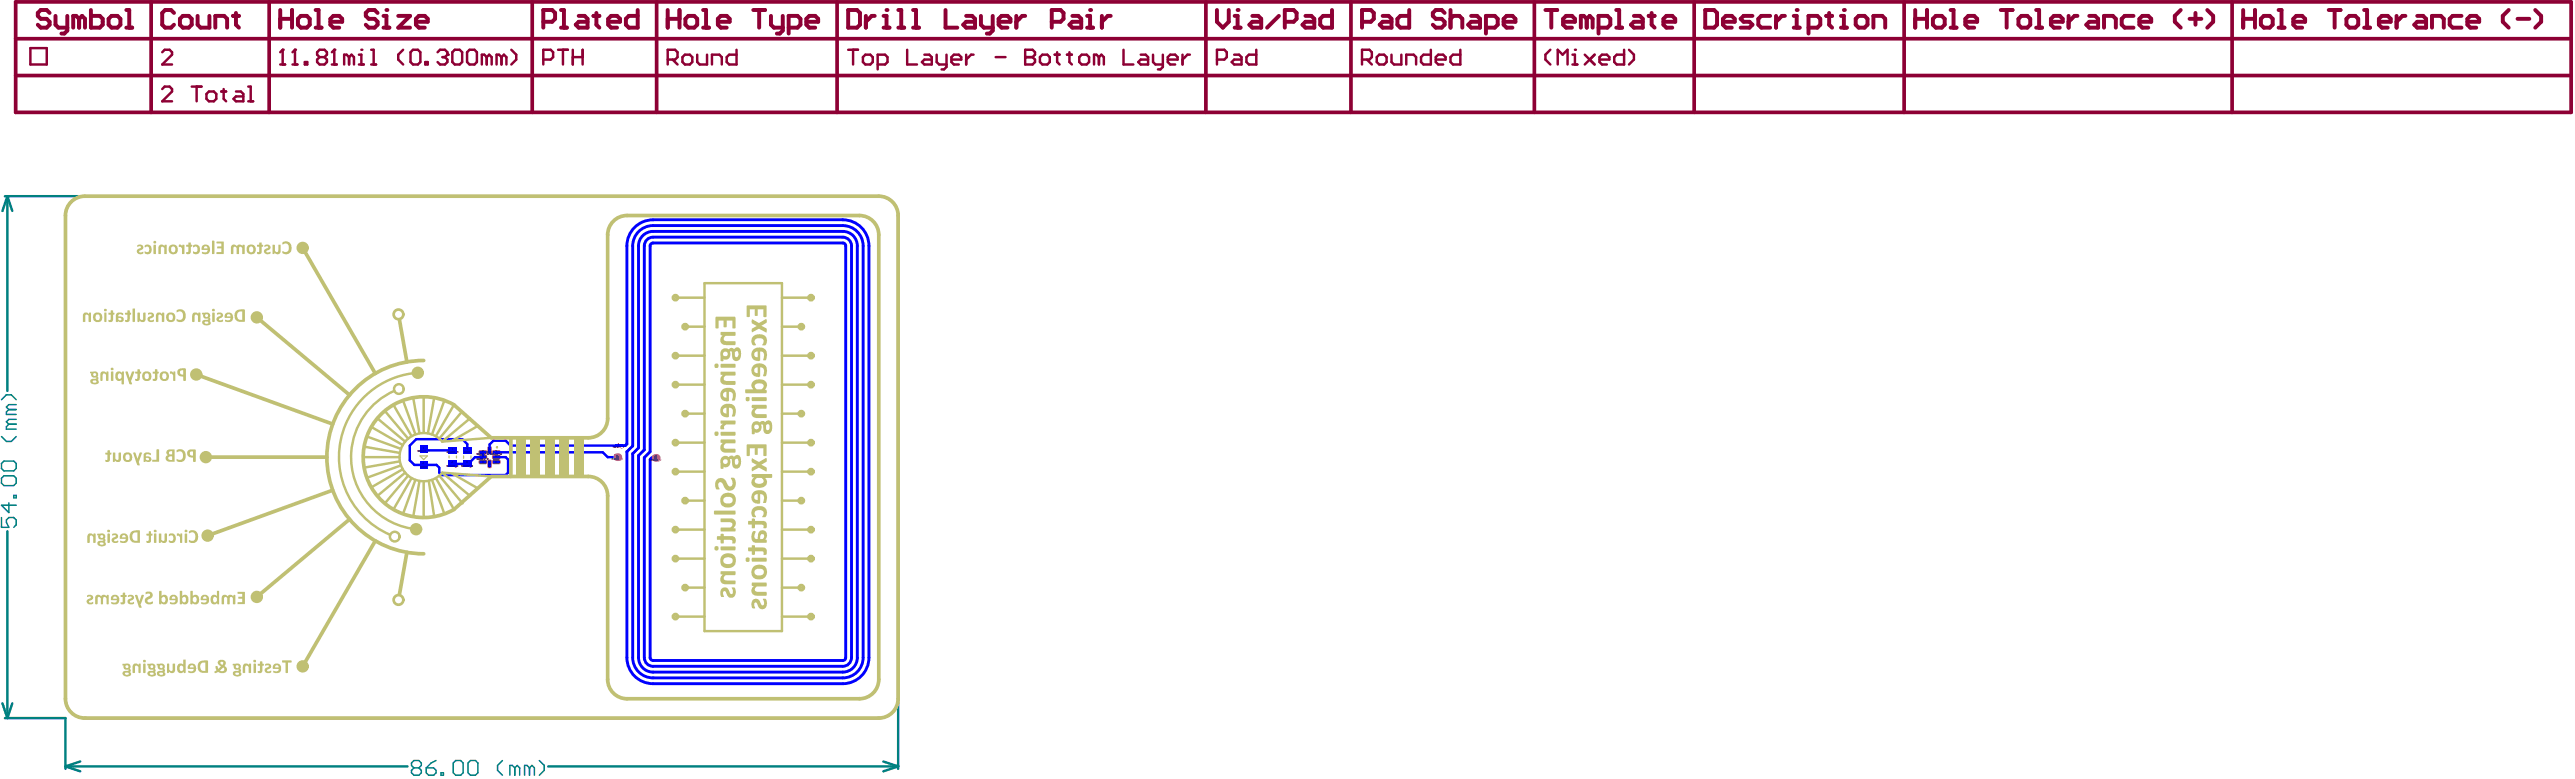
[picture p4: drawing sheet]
<svg xmlns="http://www.w3.org/2000/svg" width="885mm" height="268mm" viewBox="0 0 885 268" stroke-linecap="round" stroke-linejoin="round" font-family="sans-serif">
<defs><g id="words">
<g font-size="1">
<text x="143.6" y="155.5">NetD1_</text>
<text x="145.4" y="154.3">1</text>
<text x="147.2" y="155.5">1</text>
<text x="153.6" y="155.8">N</text>
<text x="154.3" y="155.8">etD1_1</text>
<text x="155.4" y="154.6">1</text>
<text x="159.7" y="155.8">GND</text>
<text x="160.4" y="154.6">1</text>
<text x="165.7" y="155.3">7</text>
<text x="166.4" y="155.8">NetL1_1</text>
<text x="168.1" y="154.6">8</text>
<text x="170.4" y="155.3">1</text>
<text x="210.8" y="154.1">NetL1_1</text>
<text x="212.5" y="153">1</text>
<text x="144.7" y="160.8">GND</text>
<text x="145.4" y="159.6">2</text>
<text x="153.7" y="160.4">N</text>
<text x="154.3" y="160.4">etC1_2</text>
<text x="155.4" y="159.3">2</text>
<text x="158.7" y="160.4">N</text>
<text x="159.3" y="160.4">etC1_2</text>
<text x="160.4" y="159.3">2</text>
<text x="164" y="156.4">NetC1_2 NetL1_2</text>
<text x="164" y="158.1">NetC1_2</text>
<text x="165.7" y="156.9">6</text>
<text x="165.7" y="159.2">5</text>
<text x="168.1" y="159.8">4</text>
<text x="169.7" y="158.1">GND</text>
<text x="170.4" y="159.2">3</text>
<text x="170.4" y="156.9">2</text>
<text x="210.3" y="158.1">NetL1_2</text>
<text x="212" y="156.9">2</text>
<text x="223.5" y="158.4">NetL1_2</text>
<text x="225.2" y="157.2">2</text>
</g>
</g></defs>
<g fill="none" stroke="#8d0034" stroke-width="1.3">
<path d="M5.4 13.3h878.7M5.4 .7h878.7v37.9h-878.7zM52 .7v37.9M92.6 .7v37.9M183 .7v37.9M225.8 .7v37.9M287.9 .7v37.9M414.7 .7v37.9M464.6 .7v37.9M527.6 .7v37.9M582.6 .7v37.9M654.8 .7v37.9"/>
<path d="M767.6 .7v37.9M5.4 26h878.7"/>
</g>
<path d="M10.4 16.5h5.7v5.7h-5.7z" fill="none" stroke="#8d0034" stroke-width=".84"/>
<path d="M211.4 156.3h1.7v1.7h-1.7zM224.6 156.5h1.7v1.7h-1.7z" fill="none" stroke="#8d0034" stroke-width=".34"/>
<g fill="none" stroke="#8d0034" stroke-width="1.4">
<path d="M586.4 3.4h3l1 1.1v4l-1 1h-3zM592.5 7.5h4v-1l-1-1h-2l-1 1v2l1 1h2M602.6 5.5h-3l-1 1 1 1h2l1 1-1 1h-3M608.7 5.5h-3l-1.1 1v2l1.1 1h3M610.7 5.5v4M613.8 5.5h-1l-2.1 2M616.8 9.5h2M616.8 5.5h1v4M658.6 6.5h4M658.6 3.4v6.1M662.6 3.4v6.1M664.7 6.5l1-1h2l1 1v2l-1 1h-2l-1-1z"/>
<path d="M670.8 9.5h2M670.8 3.4h1v6.1M675.8 7.5h4.1v-1l-1-1h-2.1l-1 1v2l1 1h2.1M688 3.4h4.1M690 3.4v6.1M694.1 6.5l1-1h2l1.1 1v2l-1.1 1h-2l-1-1zM700.2 9.5h2M700.2 3.4h1v6.1M705.3 7.5h4v-1l-1-1h-2l-1 1v2l1 1h2M711.3 5.5v4M714.4 5.5h-1l-2.1 2M718.4 5.5h2.1l1 1v3h-3.1l-1-1 1-1h3.1"/>
<path d="M723.5 9.5v-4h3.1l1 1v3M733.7 5.5h-3.1l-1 1v2l1 1h3.1M735.7 7.5h4v-1l-1-1h-2l-1 1v2l1 1h2M749.9 3.4l-2 2.1v2l2 2M752.9 6.5h4.1M755 4.5v4M759 3.4l2 2.1v2l-2 2M771.4 3.4v6.1M771.4 6.5h4M775.4 3.4v6.1M777.5 6.5l1-1h2l1 1v2l-1 1h-2l-1-1zM783.5 9.5h2.1"/>
<path d="M783.5 3.4h1.1v6.1M788.6 7.5h4.1v-1l-1-1h-2.1l-1 1v2l1 1h2.1M800.8 3.4h4M802.8 3.4v6.1M806.9 6.5l1-1h2l1 1v2l-1 1h-2l-1-1zM813 9.5h2M813 3.4h1v6.1M818 7.5h4.1v-1l-1-1h-2.1l-1 1v2l1 1h2.1M824.1 5.5v4M827.2 5.5h-1.1l-2 2M831.2 5.5h2.1l1 1v3h-3.1l-1-1 1-1h3.1M836.3 9.5v-4h3l1.1 1v3"/>
<path d="M846.4 5.5h-3l-1 1v2l1 1h3M848.5 7.5h4v-1l-1-1h-2l-1 1v2l1 1h2M862.7 3.4l-2.1 2.1v2l2.1 2M865.7 6.5h4.1M871.8 3.4l2 2.1v2l-2 2"/>
</g>
<circle cx="617.8" cy="3.4" r=".68" fill="#8d0034"/>
<path d="M621.9 9.5h3l1-1v-2l-1-1h-3v6M628 5.5h2M629 4.5v4l1 1M633.1 5.5h1v4M633.1 9.5h2" fill="none" stroke="#8d0034" stroke-width="1.4"/>
<circle cx="634.1" cy="3.4" r=".68" fill="#8d0034"/>
<g fill="none" stroke="#8d0034" stroke-width="1.4">
<path d="M531.4 3.4h4.1M533.5 3.4v6.1M537.5 7.5h4.1v-1l-1-1h-2.1l-1 1v2l1 1h2.1M545.6 6.5l-1-1h-1v4M545.6 6.5v3M545.6 6.5l1-1 1.1 1v3M549.7 9.5h3l1-1v-2l-1-1h-3v6M555.8 9.5h2M555.8 3.4h1v6.1M561.9 5.5h2l1 1v3h-3l-1.1-1 1.1-1h3M566.9 5.5h2.1M568 4.5v4l1 1"/>
<path d="M572 7.5h4.1v-1l-1-1h-2.1l-1 1v2l1 1h2.1M638.1 6.5l1-1h2.1l1 1v2l-1 1h-2.1l-1-1zM644.2 9.5v-4h3.1l1 1v3"/>
</g>
<path d="M533.1 17.1l-1.7 1.7v1.7l1.7 1.7M540.7 18.8h.9v3.4M535.7 22.2v-5.1l1.6 1.7 1.7-1.7v5.1M540.7 22.2h1.7" fill="none" stroke="#8d0034" stroke-width=".84"/>
<circle cx="541.6" cy="17.1" r=".42" fill="#8d0034"/>
<g fill="none" stroke="#8d0034" stroke-width=".84">
<path d="M473.4 19.6l.9-.8h1.7l.8 .8v1.7l-.8 .9h-1.7l-.9-.9zM478.5 18.8v2.5l.8 .9h2.6v-3.4M492 17.1v5.1h-2.5l-.9-.9v-1.7l.9-.8h2.5M502.2 17.1v5.1h-2.6l-.8-.9v-1.7l.8-.8h2.6M545 18.8l3.3 3.4M548.3 18.8l-3.3 3.4M558.5 17.1v5.1h-2.6l-.8-.9v-1.7l.8-.8h2.6M560.2 17.1l1.7 1.7v1.7l-1.7 1.7M468.4 20.5h2.5l.8-.9v-1.6l-.8-.9h-2.5v5.1M470 20.5l1.7 1.7M483.6 22.2v-3.4h2.5l.9 .8v2.6M493.7 20.5h3.4v-.9l-.8-.8h-1.7l-.9 .8v1.7l.9 .9h1.7"/>
<path d="M550 20.5h3.4v-.9l-.8-.8h-1.7l-.9 .8v1.7l.9 .9h1.7"/>
</g>
<path d="M418.5 3.4v4.1l2 2 2-2v-4.1M424.6 5.5h1v4M424.6 9.5h2M468.4 7.5h3l1-1v-2l-1-1.1h-3v6.1M475.5 5.5h2l1 1v3h-3l-1.1-1 1.1-1h3M484.6 3.4v6.1h-3.1l-1-1v-2l1-1h3.1M496.8 4.5l-1.1-1.1h-2l-1 1.1v1l1 1h2l1.1 1v1l-1.1 1h-2l-1-1M498.8 6.5l1-1h2l1.1 1v3M498.8 3.4v6.1M505.9 5.5h2l1 1v3h-3l-1-1 1-1h3M511 9.5h3l1-1v-2l-1-1h-3v6M517.1 7.5h4v-1l-1-1h-2l-1 1v2l1 1h2" fill="none" stroke="#8d0034" stroke-width="1.4"/>
<circle cx="425.6" cy="3.4" r=".68" fill="#8d0034"/>
<path d="M291.7 3.4h3l1 1.1v4l-1 1h-3zM297.7 5.5v4M300.8 5.5h-1l-2.1 2M303.8 5.5h1v4M303.8 9.5h2.1M430.6 5.5h2.1l1 1v3h-3.1l-1-1 1-1h3.1M439.8 5.5l-4.1 4M441.8 7.5h3.1l1-1v-2l-1-1.1h-3.1v6.1M448.9 5.5h2l1.1 1v3h-3.1l-1-1 1-1h3.1M458 3.4v6.1h-3l-1-1v-2l1-1h3" fill="none" stroke="#8d0034" stroke-width="1.4"/>
<path d="M424.4 18.8h1.7l.8 .8v2.6h-2.5l-.9-.9 .9-.8h2.5M432 17.1v5.1h-2.5l-.9-.9v-1.7l.9-.8h2.5M418.5 20.5h2.5l.9-.9v-1.6l-.9-.9h-2.5v5.1" fill="none" stroke="#8d0034" stroke-width=".84"/>
<circle cx="304.8" cy="3.4" r=".68" fill="#8d0034"/>
<g fill="none" stroke="#8d0034" stroke-width="1.4">
<path d="M308.9 9.5h2M308.9 3.4h1v6.1M314 9.5h2M314 3.4h1v6.1M325.1 3.4v6.1h4.1M332.2 5.5h2.1l1 1v3h-3.1l-1-1 1-1h3.1M337.3 5.5v3l1 1h3.1M341.4 5.5v5l-1 1h-1.1M343.4 7.5h4.1v-1l-1.1-1h-2l-1 1v2l1 1h2M349.5 5.5v4M352.5 5.5h-1l-2 2M361.7 7.5h3l1-1v-2l-1-1.1h-3v6.1"/>
<path d="M368.8 5.5h2l1 1v3h-3l-1.1-1 1.1-1h3M373.8 9.5h2.1M373.8 5.5h1v4"/>
</g>
<circle cx="374.8" cy="3.4" r=".68" fill="#8d0034"/>
<path d="M378.9 5.5v4M382 5.5h-1.1l-2 2" fill="none" stroke="#8d0034" stroke-width="1.4"/>
<g fill="none" stroke="#8d0034" stroke-width=".84">
<path d="M291.7 17.1h3.3M293.4 17.1v5.1M296.7 19.6l.9-.8h1.7l.8 .8v1.7l-.8 .9h-1.7l-.9-.9zM312 17.1v5.1h3.3M317.9 18.8h1.7l.8 .8v2.6h-2.5l-.9-.9 .9-.8h2.5M322.1 18.8v2.5l.8 .9h2.6M325.5 18.8v4.2l-.9 .9h-.8M332.2 18.8v3.4M334.8 18.8h-.9l-1.7 1.7M342.4 19.6h3.4M352.5 17.1v5.1h2.6l.8-.9v-.8l-.8-.9h-2.6M301.8 22.2h2.5l.9-.9v-1.7l-.9-.8h-2.5v5.1"/>
<path d="M327.2 20.5h3.4v-.9l-.9-.8h-1.7l-.8 .8v1.7l.8 .9h1.7"/>
</g>
<circle cx="352.5" cy="19.6" r=".42" fill="#8d0034"/>
<g fill="none" stroke="#8d0034" stroke-width=".84">
<path d="M191.9 17.1h3.4M193.6 17.1v5.1M197 19.6h3.4M197 17.1v5.1M200.4 17.1v5.1M234.7 19.6l.8-.8h1.7l.9 .8v1.7l-.9 .9h-1.7l-.8-.9zM239.8 18.8v2.5l.8 .9h2.5v-3.4M253.3 17.1v5.1h-2.6l-.8-.9v-1.7l.8-.8h2.6M352.5 17.1h2.6l.8 .9v.8l-.8 .8h-2.6M357.6 19.6l.8-.8h1.7l.9 .8v1.7l-.9 .9h-1.7l-.8-.9zM362.7 18.8h1.7M363.5 18v3.3l.9 .9"/>
<path d="M366.9 18.8h1.7M367.7 18v3.3l.9 .9M371.1 19.6l.9-.8h1.7l.8 .8v1.7l-.8 .9h-1.7l-.9-.9zM377.9 19.6l-.9-.8h-.8v3.4M377.9 19.6v2.6M377.9 19.6l.8-.8 .9 .8v2.6M386.3 17.1v5.1h3.4M392.3 18.8h1.7l.8 .8v2.6h-2.5l-.9-.9 .9-.8h2.5M396.5 18.8v2.5l.8 .9h2.6M399.9 18.8v4.2l-.9 .9h-.8M406.6 18.8v3.4M409.2 18.8h-.9l-1.7 1.7"/>
<path d="M186.8 20.5h2.6l.8-.9v-1.6l-.8-.9h-2.6v5.1M229.6 20.5h2.5l.9-.9v-1.6l-.9-.9h-2.5v5.1M231.3 20.5l1.7 1.7M244.8 22.2v-3.4h2.6l.8 .8v2.6M401.6 20.5h3.3v-.9l-.8-.8h-1.7l-.8 .8v1.7l.8 .9h1.7"/>
</g>
<g fill="none" stroke="#8d0034" stroke-width="1.4">
<path d="M96.4 6.5h4M96.4 3.4v6.1M100.4 3.4v6.1M102.4 6.5l1.1-1h2l1 1v2l-1 1h-2l-1.1-1zM108.5 9.5h2.1M108.5 3.4h1.1v6.1M113.6 7.5h4.1v-1l-1-1h-2.1l-1 1v2l1 1h2.1M129.8 4.5l-1-1.1h-2l-1 1.1v1l1 1h2l1 1v1l-1 1h-2l-1-1M131.9 9.5h2M131.9 5.5h1v4M186.8 7.5h3.1l1-1v-2l-1-1.1h-3.1v6.1M192.9 9.5h2"/>
<path d="M192.9 3.4h1v6.1M199 5.5h2l1 1v3h-3l-1-1 1-1h3M204.1 5.5h2M205.1 4.5v4l1 1M209.1 7.5h4.1v-1l-1-1h-2l-1.1 1v2l1.1 1h2M219.3 3.4v6.1h-3.1l-1-1v-2l1-1h3.1M229.6 3.4v6.1M229.6 6.5h4.1M233.7 3.4v6.1M235.7 6.5l1-1h2l1.1 1v2l-1.1 1h-2l-1-1zM241.8 9.5h2M241.8 3.4h1v6.1"/>
<path d="M246.9 7.5h4v-1l-1-1h-2l-1 1v2l1 1h2M259 3.4h4.1M261.1 3.4v6.1M265.1 5.5v3l1 1h3.1M269.2 5.5v5l-1 1h-1.1M271.2 9.5h3l1.1-1v-2l-1.1-1h-3v6M277.3 7.5h4v-1l-1-1h-2l-1 1v2l1 1h2"/>
</g>
<circle cx="132.9" cy="3.4" r=".68" fill="#8d0034"/>
<path d="M136.9 5.5h4.1l-4.1 4h4.1M143 7.5h4.1v-1l-1-1h-2.1l-1 1v2l1 1h2.1" fill="none" stroke="#8d0034" stroke-width="1.4"/>
<path d="M97.2 17.1v5.1M96.4 22.2h1.7" fill="none" stroke="#8d0034" stroke-width=".84"/>
<circle cx="97.2" cy="17.1" r=".42" fill="#8d0034"/>
<path d="M97.2 17.1l-.8 .9M101.4 17.1v5.1M100.6 22.2h1.7" fill="none" stroke="#8d0034" stroke-width=".84"/>
<circle cx="101.4" cy="17.1" r=".42" fill="#8d0034"/>
<path d="M101.4 17.1l-.8 .9M109.9 19.6l-.9 .9v.8l.9 .9h1.7l.8-.9v-.8l-.8-.9M109.9 19.6l-.9-.8v-.8l.9-.9h1.7l.8 .9v.8l-.8 .8M109.9 19.6h1.7M115 17.1v5.1M104.8 21.3h.9v.9h-.9zM114.1 22.2h1.7" fill="none" stroke="#8d0034" stroke-width=".84"/>
<circle cx="115" cy="17.1" r=".42" fill="#8d0034"/>
<path d="M115 17.1l-.9 .9M120 19.6l-.8-.8h-.9v3.4M120 19.6v2.6M120 19.6l.9-.8 .8 .8v2.6M123.4 18.8h.9v3.4M123.4 22.2h1.7" fill="none" stroke="#8d0034" stroke-width=".84"/>
<circle cx="124.3" cy="17.1" r=".42" fill="#8d0034"/>
<path d="M127.6 17.1h.9v5.1M138.6 17.1l-1.7 1.7v1.7l1.7 1.7M141.2 18l.8-.9h1.7l.9 .9v3.3l-.9 .9h-1.7l-.8-.9zM150.5 18l.8-.9h1.7l.8 .9v.8M127.6 22.2h1.7M146.2 21.3h.9v.9h-.9z" fill="none" stroke="#8d0034" stroke-width=".84"/>
<circle cx="153.8" cy="18.8" r=".42" fill="#8d0034"/>
<g fill="none" stroke="#8d0034" stroke-width=".84">
<path d="M55.8 18l.8-.9h1.7l.9 .9v.8l-3.4 3.4h3.4M152.2 19.6h.8M153 19.6l.8 .9v.8l-.8 .9h-1.7l-.8-.9M153.8 18.8l-.8 .8M155.5 18l.9-.9h1.7l.8 .9v3.3l-.8 .9h-1.7l-.9-.9zM160.6 18l.9-.9h1.6l.9 .9v3.3l-.9 .9h-1.6l-.9-.9zM167.4 19.6l-.9-.8h-.8v3.4M167.4 19.6v2.6M167.4 19.6l.8-.8 .9 .8v2.6M172.4 19.6l-.8-.8h-.8v3.4M172.4 19.6v2.6M172.4 19.6l.9-.8 .8 .8v2.6"/>
<path d="M175.8 17.1l1.7 1.7v1.7l-1.7 1.7M55.8 30.6l.8-.8h1.7l.9 .8v.9l-3.4 3.3h3.4M65.9 29.8h3.4M67.6 29.8v5M71 32.3l.8-.8h1.7l.9 .8v1.7l-.9 .8h-1.7l-.8-.8zM76.1 31.5h1.7M76.9 30.6v3.4l.9 .8M81.1 31.5h1.7l.9 .8v2.5h-2.6l-.8-.8 .8-.9h2.6M85.4 34.8h1.7M85.4 29.8h.8v5"/>
</g>
<g fill="none" stroke="#8d0034" stroke-width="1.4">
<path d="M17.1 4.5l-1.1-1.1h-2l-1 1.1v1l1 1h2l1.1 1v1l-1.1 1h-2l-1-1M19.1 5.5v3l1 1h3M23.1 5.5v5l-1 1h-1M27.2 6.5l-1-1h-1v4M27.2 6.5l1-1 1 1v3M27.2 6.5v3M31.3 3.4v6.1h3l1-1v-2l-1-1h-3M37.3 6.5l1.1-1h2l1 1v2l-1 1h-2l-1.1-1zM43.4 3.4h1v6.1M43.4 9.5h2.1M59.8 4.5l-1-1.1h-2l-1 1.1v4l1 1h2l1-1M61.9 6.5l1-1h2l1 1v2l-1 1h-2l-1-1z"/>
<path d="M68 5.5v3l1 1h3v-4M74 9.5v-4h3.1l1 1v3M80.1 5.5h2.1M81.1 4.5v4l1.1 1"/>
</g>
<g fill="none" stroke="#008080" stroke-width=".84">
<path d="M1.7 67.4h26.2M2.5 67.4l1.7 5.1M2.5 67.4l-1.7 5.1M2.5 67.4v67M2.5 182.6v64.2M.8 241.8l1.7 5M1.7 246.8h20.8v17.5M4.2 241.8l-1.7 5M308.8 241.4v22.9M22.5 263.4l5.1 1.7M22.5 263.4h117.6M27.6 261.7l-5.1 1.7"/>
<path d="M188.5 263.4h120.3M303.8 261.7l5 1.7M308.8 263.4l-5 1.7"/>
</g>
<g fill="none" stroke="#008080" stroke-width=".51">
<path d="M.5 137.4l1.7-1.7h1.7l1.7 1.7M5.6 139.1h-2.6l-.8 .8 .8 .9M.5 159.3l.9-.8h3.3l.9 .8v1.7l-.9 .9h-3.3l-.9-.9zM.5 150l1.7 1.7h1.7l1.7-1.7M3 140.8l-.8 .8v.9h3.4M3 145.8l-.8 .9v.8h3.4M3 145.8h2.6M3 140.8h2.6M5.6 144.1h-2.6l-.8 .9 .8 .8M.5 164.4l.9-.9h3.3l.9 .9v1.7l-.9 .8h-3.3l-.9-.8zM.5 177.9v3.4h2.5l-.8-1.7v-.9l.8-.8h1.7l.9 .8v1.7l-.9 .9M3 172.8v3.4l-2.5-2.5h5.1"/>
<path d="M4.7 170.3h.9v.8h-.9zM142.3 263.9l-.8-.8v-.9l.8-.8h1.7l.9 .8v.9l-.9 .8M142.3 263.9l-.8 .9v.8l.8 .9h1.7l.9-.9v-.8l-.9-.9M142.3 263.9h1.7M146.6 263.9h2.5l.9 .9v.8l-.9 .9h-1.7l-.8-.9zM150 261.4l-1.7 .8-1.7 1.7M151.6 265.6h.9v.9h-.9zM155.9 262.2l.8-.8h1.7l.9 .8v3.4l-.9 .9h-1.7l-.8-.9zM160.9 262.2l.9-.8h1.7l.8 .8v3.4l-.8 .9h-1.7l-.9-.9zM172.8 261.4l-1.7 1.7v1.7l1.7 1.7M177 263.9l-.8-.8h-.9v3.4M177 263.9v2.6"/>
<path d="M177 263.9l.9-.8 .8 .8v2.6M182.1 263.9l-.9-.8h-.8v3.4M182.1 263.9v2.6M182.1 263.9l.8-.8 .9 .8v2.6M185.5 261.4l1.7 1.7v1.7l-1.7 1.7"/>
</g>
<path d="M24.1 69.7a6.6 6.6 0 0 1 5.1-2.3h273a6.7 6.7 0 0 1 6.6 6.7v166.1a6.7 6.7 0 0 1-6.6 6.6h-273a6.7 6.7 0 0 1-6.7-6.6v-166.1a6.6 6.6 0 0 1 1.6-4.4z" fill="none" stroke="#800080" stroke-width=".84"/>
<path d="M212 157.1h.5M212.3 156.9v.5M225.2 157.4h.5M225.5 157.1v.5" fill="none" stroke="#808080" stroke-width=".42"/>
<g fill="#a57f6f">
<path d="M167.6 153.9l.6-.6h.4l.5 .6v1.8l-.5 .6h-.4l-.6-.6z" fill-rule="evenodd"/>
<path d="M164.5 155.3l.6-.6h1.9l.5 .6v.4l-.5 .6h-1.9l-.6-.6z" fill-rule="evenodd"/>
<path d="M164.5 156.9l.6-.6h1.9l.5 .6v.4l-.5 .6h-1.9l-.6-.6z" fill-rule="evenodd"/>
<path d="M164.5 158.6l.6-.6h1.9l.5 .6v.4l-.5 .6h-1.9l-.6-.6z" fill-rule="evenodd"/>
<path d="M167.6 158.5l.6-.6h.4l.5 .6v1.9l-.5 .5h-.4l-.6-.5z" fill-rule="evenodd"/>
<path d="M169.2 158.6l.6-.6h1.8l.6 .6v.4l-.6 .6h-1.8l-.6-.6z" fill-rule="evenodd"/>
<path d="M169.2 156.9l.5-.6h1.9l.6 .6v.4l-.6 .6h-1.9l-.5-.6z" fill-rule="evenodd"/>
<path d="M169.2 155.3l.5-.6h1.9l.6 .6v.4l-.6 .6h-1.9l-.5-.6z" fill-rule="evenodd"/>
<path d="M159.2 153.6h3v2.4h-3z" fill-rule="evenodd"/>
<path d="M159.2 158.3h3v2.3h-3z" fill-rule="evenodd"/>
<path d="M154.2 153.6h3v2.4h-3z" fill-rule="evenodd"/>
<path d="M154.2 158.3h3v2.3h-3z" fill-rule="evenodd"/>
<path d="M144.4 158.5h2.6v2.6h-2.6z" fill-rule="evenodd"/>
<path d="M144.4 153.1h2.6v2.7h-2.6z" fill-rule="evenodd"/>
</g>
<g fill="#a57f6f">
<path d="M168.6 155.7h.5l-.5 .6z"/>
<path d="M168.6 153.3l.5 .6h-.5z"/>
<path d="M167.7 153.5l.5-.2v.6h-.6z"/>
<path d="M167.6 155.7h.6v.6z"/>
<path d="M167 154.7l.5 .6h-.5z"/>
<path d="M164.7 154.9l.4-.2v.6h-.6z"/>
<path d="M164.5 155.7h.6v.6z"/>
<path d="M167 155.7h.5l-.5 .6z"/>
<path d="M167 156.3l.5 .6h-.5z"/>
<path d="M164.7 156.5l.4-.2v.6h-.6z"/>
<path d="M164.5 157.3h.6v.6z"/>
<path d="M167 157.3h.5l-.5 .6z"/>
<path d="M167 158l.5 .6h-.5z"/>
<path d="M164.7 158.2l.4-.2v.6h-.6z"/>
<path d="M164.5 159h.6v.6z"/>
<path d="M167 159h.5l-.5 .6z"/>
<path d="M167.7 158.1l.5-.2v.6h-.6z"/>
<path d="M167.6 160.4h.6v.5z"/>
<path d="M168.6 160.4h.5l-.5 .5z"/>
<path d="M168.6 157.9l.5 .6h-.5z"/>
<path d="M169.2 159h.6v.6z"/>
<path d="M171.6 159h.6l-.6 .6z"/>
<path d="M171.6 158l.6 .6h-.6z"/>
<path d="M169.3 158.2l.5-.2v.6h-.6z"/>
<path d="M169.2 157.3h.5v.6z"/>
<path d="M171.6 157.3h.6l-.6 .6z"/>
<path d="M171.6 156.3l.6 .6h-.6z"/>
<path d="M169.3 156.5l.4-.2v.6h-.5z"/>
<path d="M169.2 155.7h.5v.6z"/>
<path d="M171.6 155.7h.6l-.6 .6z"/>
<path d="M171.6 154.7l.6 .6h-.6z"/>
<path d="M169.3 154.9l.4-.2v.6h-.5z"/>
</g>
<g fill="#800000">
<path d="M211.5 152.7h2.5v1h-2.5z" fill-rule="evenodd"/>
<path d="M167.9 153.9l.3-.2 .6 .2v1.8l-.2 .3-.7-.3z" fill-rule="evenodd"/>
<path d="M164.9 155.3l.2-.3h1.9l.2 .7-.2 .2h-1.9z" fill-rule="evenodd"/>
<path d="M164.9 156.9l.2-.2h1.9l.2 .6-.2 .3h-1.9z" fill-rule="evenodd"/>
<path d="M164.9 158.6l.2-.3h1.9l.2 .7-.2 .2h-1.9z" fill-rule="evenodd"/>
<path d="M167.9 158.5l.3-.2 .6 .2v1.9l-.2 .2-.7-.2z" fill-rule="evenodd"/>
<path d="M169.5 158.6l.3-.3h1.8l.2 .7-.2 .2h-1.8z" fill-rule="evenodd"/>
<path d="M169.5 156.9l.2-.2h1.9l.3 .6-.3 .3h-1.9z" fill-rule="evenodd"/>
<path d="M169.5 155.3l.2-.3h1.9l.3 .7-.3 .2h-1.9z" fill-rule="evenodd"/>
<path d="M159.2 153.6h3v2.4h-3z" fill-rule="evenodd"/>
<path d="M159.2 158.3h3v2.3h-3z" fill-rule="evenodd"/>
<path d="M154.2 153.6h3v2.4h-3z" fill-rule="evenodd"/>
<path d="M154.2 158.3h3v2.3h-3z" fill-rule="evenodd"/>
<path d="M144.4 158.5h2.6v2.6h-2.6z" fill-rule="evenodd"/>
<path d="M144.4 153.1h2.6v2.7h-2.6z" fill-rule="evenodd"/>
</g>
<g fill="#800000">
<path d="M168.6 155.7h.2l-.2 .3z"/>
<path d="M168.6 153.7l.2 .2z"/>
<path d="M168 153.7l.2 .2z"/>
<path d="M167.9 155.7l.3 .3z"/>
<path d="M167 155l.2 .3z"/>
<path d="M165 155.1l.1 .2z"/>
<path d="M164.9 155.7l.2 .2z"/>
<path d="M167 155.7h.2l-.2 .2z"/>
<path d="M167 156.7l.2 .2z"/>
<path d="M165 156.8l.1 .1z"/>
<path d="M164.9 157.3l.2 .3z"/>
<path d="M167 157.3h.2l-.2 .3z"/>
<path d="M167 158.3l.2 .3z"/>
<path d="M165 158.4l.1 .2z"/>
<path d="M164.9 159l.2 .2z"/>
<path d="M167 159h.2l-.2 .2z"/>
<path d="M168 158.3l.2 .2z"/>
<path d="M167.9 160.4l.3 .2z"/>
<path d="M168.6 160.4h.2l-.2 .2z"/>
<path d="M168.6 158.3l.2 .2z"/>
<path d="M169.5 159l.3 .2z"/>
<path d="M171.6 159h.2l-.2 .2z"/>
<path d="M171.6 158.3l.2 .3z"/>
<path d="M169.6 158.4l.2 .2z"/>
<path d="M169.5 157.3l.2 .3z"/>
<path d="M171.6 157.3h.3l-.3 .3z"/>
<path d="M171.6 156.7l.3 .2z"/>
<path d="M169.6 156.8l.1 .1z"/>
<path d="M169.5 155.7l.2 .2z"/>
<path d="M171.6 155.7h.3l-.3 .2z"/>
<path d="M171.6 155l.3 .3z"/>
<path d="M169.6 155.1l.1 .2z"/>
</g>
<path d="M212.4 153.2h2.6l.6-.6v-68.1a9 9 0 0 1 9-9h65.2a9 9 0 0 1 9 9v141.5a9 9 0 0 1-9 9h-65.2a9 9 0 0 1-9-9v-70.7l2-2v-68.8a7 7 0 0 1 7-7h65.2a7 7 0 0 1 7 7v141.5a7 7 0 0 1-7 7h-65.2a7 7 0 0 1-7-7v-70.1l2-2v-69.4a5 5 0 0 1 5-5h65.2a5 5 0 0 1 5 5v141.5a5 5 0 0 1-5 5h-65.2a5 5 0 0 1-5-5v-69.4l2-2v-70.1a2.99 2.99 0 0 1 3-3h65.2a2.99 2.99 0 0 1 3 3v141.5a2.99 2.99 0 0 1-3 3h-65.2a2.99 2.99 0 0 1-3-3v-68.7l2-2v-70.8a1 1 0 0 1 1-1h65.2a1 1 0 0 1 1 1v141.5a1 1 0 0 1-1 1h-65.2a1 1 0 0 1-1-1v-68.1l.5-.5h1.4" fill="none" stroke="#00f" stroke-width="1"/>
<path d="M145.7 154.5l.3 .3h9.7M160.7 154.8v-2.2l-1.7-1.6h-15.9l-2.2 2.2v5l1.6 1.6h7.6l1 1v1.6l.8 .9h22l.8-.9v-4.4l-.8-.9h-3.2M166 155.5v1.6h-2.7l-2.3 2.4h-5.3M170.7 155.5h36.6l1.7 1.6h3.3M212.8 153.2h-37.2l-1.7-1.7h-4.2l-1.3 1.3v2" fill="none" stroke="#00f" stroke-width=".84"/>
<circle cx="225.5" cy="157.4" r="1.34" fill="#808080"/>
<circle cx="225.5" cy="157.4" r=".5" fill="#1f4769"/>
<circle cx="212.3" cy="157.1" r="1.34" fill="#808080"/>
<circle cx="212.3" cy="157.1" r=".5" fill="#1f4769"/>
<g fill="#00f">
<path d="M211.5 152.7h2.5v1h-2.5z" fill-rule="evenodd"/>
<path d="M167.9 153.9l.3-.2 .6 .2v1.8l-.2 .3-.7-.3z" fill-rule="evenodd"/>
<path d="M164.9 155.3l.2-.3h1.9l.2 .7-.2 .2h-1.9z" fill-rule="evenodd"/>
<path d="M164.9 156.9l.2-.2h1.9l.2 .6-.2 .3h-1.9z" fill-rule="evenodd"/>
<path d="M164.9 158.6l.2-.3h1.9l.2 .7-.2 .2h-1.9z" fill-rule="evenodd"/>
<path d="M167.9 158.5l.3-.2 .6 .2v1.9l-.2 .2-.7-.2z" fill-rule="evenodd"/>
<path d="M169.5 158.6l.3-.3h1.8l.2 .7-.2 .2h-1.8z" fill-rule="evenodd"/>
<path d="M169.5 156.9l.2-.2h1.9l.3 .6-.3 .3h-1.9z" fill-rule="evenodd"/>
<path d="M169.5 155.3l.2-.3h1.9l.3 .7-.3 .2h-1.9z" fill-rule="evenodd"/>
<path d="M159.2 153.6h3v2.4h-3z" fill-rule="evenodd"/>
<path d="M159.2 158.3h3v2.3h-3z" fill-rule="evenodd"/>
<path d="M154.2 153.6h3v2.4h-3z" fill-rule="evenodd"/>
<path d="M154.2 158.3h3v2.3h-3z" fill-rule="evenodd"/>
<path d="M144.4 158.5h2.6v2.6h-2.6z" fill-rule="evenodd"/>
<path d="M144.4 153.1h2.6v2.7h-2.6z" fill-rule="evenodd"/>
</g>
<g fill="#00f">
<path d="M168.6 155.7h.2l-.2 .3z"/>
<path d="M168.6 153.7l.2 .2z"/>
<path d="M168 153.7l.2 .2z"/>
<path d="M167.9 155.7l.3 .3z"/>
<path d="M167 155l.2 .3z"/>
<path d="M165 155.1l.1 .2z"/>
<path d="M164.9 155.7l.2 .2z"/>
<path d="M167 155.7h.2l-.2 .2z"/>
<path d="M167 156.7l.2 .2z"/>
<path d="M165 156.8l.1 .1z"/>
<path d="M164.9 157.3l.2 .3z"/>
<path d="M167 157.3h.2l-.2 .3z"/>
<path d="M167 158.3l.2 .3z"/>
<path d="M165 158.4l.1 .2z"/>
<path d="M164.9 159l.2 .2z"/>
<path d="M167 159h.2l-.2 .2z"/>
<path d="M168 158.3l.2 .2z"/>
<path d="M167.9 160.4l.3 .2z"/>
<path d="M168.6 160.4h.2l-.2 .2z"/>
<path d="M168.6 158.3l.2 .2z"/>
<path d="M169.5 159l.3 .2z"/>
<path d="M171.6 159h.2l-.2 .2z"/>
<path d="M171.6 158.3l.2 .3z"/>
<path d="M169.6 158.4l.2 .2z"/>
<path d="M169.5 157.3l.2 .3z"/>
<path d="M171.6 157.3h.3l-.3 .3z"/>
<path d="M171.6 156.7l.3 .2z"/>
<path d="M169.6 156.8l.1 .1z"/>
<path d="M169.5 155.7l.2 .2z"/>
<path d="M171.6 155.7h.3l-.3 .2z"/>
<path d="M171.6 155l.3 .3z"/>
<path d="M169.6 155.1l.1 .2z"/>
</g>
<g fill="#c0c073">
<circle cx="70.8" cy="157.1" r="1.69"/>
<circle cx="143.7" cy="128.1" r="1.69"/>
<circle cx="143.1" cy="181.9" r="1.69"/>
<circle cx="104.1" cy="85.2" r="1.69"/>
<circle cx="88.3" cy="109.1" r="1.69"/>
<circle cx="67.5" cy="128.7" r="1.69"/>
<circle cx="71.4" cy="184.1" r="1.69"/>
<circle cx="88.3" cy="205.1" r="1.69"/>
<circle cx="104.1" cy="229" r="1.69"/>
</g>
<path d="M144.4 156.7h2.6l-1.3 1.3zM154.4 156.7v.7M157 156.7v.7M159.4 156.7v.9M162 156.7v.9" fill="none" stroke="#c0c073" stroke-width=".42"/>
<g fill="none" stroke="#c0c073" stroke-width="1.3">
<path d="M22.5 74.1v166.1M29.2 67.4h273M215.6 74.1h79.9M308.8 74.1v166.1M104.1 85.2l25 43.2M209 80.7v63.1M302.2 80.7v152.8M88.3 109.1l31.9 26.7M137.4 110.2l2.5 14.2M67.5 128.7l46.9 17.1M156.1 139.1l12.8 11.4M70.8 157.1h41.6"/>
<path d="M169 150.5h33.3M175.7 150.5v13.3M114.4 168.5l-43 15.6M120.2 178.5l-31.9 26.7M168.9 163.8l-12.8 11.3M169 163.8h33.3M209 170.4v63.1M129.1 185.9l-25 43.2M139.9 189.8l-2.5 14.4M29.2 246.8h273M215.6 240.2h79.9"/>
</g>
<g fill="none" stroke="#c0c073" stroke-width=".84">
<path d="M242.3 97.3h26.6v119.6h-26.6zM232.3 102.3h10M235.6 112.3h6.7M268.9 102.3h10M268.9 112.3h6.7M135.3 139.1l6.2 10.8M138.6 137.6l4.3 11.7M142.1 136.7l2.2 12.3M145.7 136.4v12.4M149.3 136.7l-2.2 12.3M152.8 137.6l-4.3 11.7M156.1 139.1l-6.2 10.8"/>
<path d="M232.3 122.2h10M232.3 132.2h10M268.9 122.2h10M268.9 132.2h10M124.9 157.1h12.5M125.2 153.5l12.3 2.2M126.1 150l11.8 4.3M127.7 146.7l10.8 6.3M129.8 143.8l9.5 8M132.3 141.2l8.1 9.6M137.5 158.6l-12.3 2.1M137.9 160l-11.8 4.2"/>
<path d="M158.5 141.9l-7.4 8.9M161.6 143.8l-9.5 8 16.8-1.3M164.4 146.3l-8.6 5M232.3 152.1h10M235.6 142.2h6.7M268.9 152.1h10M268.9 142.2h6.7M138.5 161.3l-10.8 6.2M139.3 162.5l-9.5 8M140.4 163.5l-8.1 9.5M141.5 164.3l-6.2 10.8M142.9 164.9l-4.3 11.7"/>
<path d="M144.3 165.3l-2.2 12.3M145.7 165.4v12.5M147.4 165.3l1.9 12.3M148.5 164.9l4.3 11.7M149.9 164.3l6.2 10.8M151.1 163.5l8 9.5M155.8 162.9l8.6 5M168.9 163.8l-16.8-1.3 9.5 8M232.3 162.1h10M235.6 172.1h6.7M268.9 172.1h6.7M268.9 162.1h10"/>
<path d="M232.3 182h10M232.3 192h10M268.9 182h10M268.9 192h10M232.3 211.9h10M235.6 202h6.7M268.9 211.9h10M268.9 202h6.7"/>
</g>
<g fill="#c0c073">
<path d="M177.3 150.5h3.4v13.3h-3.4z" fill-rule="evenodd"/>
<path d="M182.3 150.5h3.4v13.3h-3.4z" fill-rule="evenodd"/>
<path d="M187.3 150.5h3.3v13.3h-3.3z" fill-rule="evenodd"/>
<path d="M192.3 150.5h3.3v13.3h-3.3z" fill-rule="evenodd"/>
<path d="M197.3 150.5h3.3v13.3h-3.3z" fill-rule="evenodd"/>
</g>
<g fill="#c0c073">
<path d="M64.9 182.7l1.1-.4a2.23 2.23 0 0 1 2.2 2 2.23 2.23 0 0 1-1.7 2.3h-1a.57 .57 0 0 1-.6-.4 .57 .57 0 0 1 .2-.7l.7 .4a1.32 1.32 0 0 0 1.3-.6 1.32 1.32 0 0 0 0-1.4 1.19 1.19 0 0 0-.8-1 1.19 1.19 0 0 0-1.3 .4z"/>
<path d="M60.8 183.4h.1a.74 .74 0 0 1 1.1 .5v-.5h.7v3.2h-.8v-2l-.6-.5a.42 .42 0 0 1-.6-.1 .42 .42 0 0 1 .1-.6z"/>
<path d="M58.1 183.6l.8-.3a1.6 1.6 0 0 1 1.6 2.1 1.6 1.6 0 0 1-2.5 .8l.2-.6a.9 .9 0 0 0 1.3 .1 .9 .9 0 0 0 0-1.3 .94 .94 0 0 0-1.4-.1z"/>
<path d="M54.6 183.4h.9v2.1a.57 .57 0 0 0 .7 .5 .57 .57 0 0 0 .4-.8v-1.7l.7-.2 .1 2.3a1.13 1.13 0 0 1-.8 1.1 1.13 1.13 0 0 1-1.3-.6v.5h-.7z"/>
<path d="M50.4 183.4h.8v-.8l.7 .1v.7h.5v.6l-.5 .1v1.5a.84 .84 0 0 1-.5 1 .84 .84 0 0 1-1.1-.5l.1-.2h.7l.1-.4v-1.4h-.8z"/>
<path d="M38.6 183.5l1.3-.2 .7 .7a1.44 1.44 0 0 1-1.4 1.5 .78 .78 0 0 0 1.4 .3 .87 .87 0 0 1-.4 .9 .87 .87 0 0 1-1-.1l-.4-.1a1.09 1.09 0 0 1-.3-1.3 1.09 1.09 0 0 1 1.2-.7 .51 .51 0 0 0-.3-.7 .51 .51 0 0 0-.7 .3z"/>
<path d="M30.2 183.8l.5-.5h.8l.6 .6 .2-.6 .6 .2v3l-.3 .1h-.5v-2.1a.61 .61 0 0 0-.6-.5 .61 .61 0 0 0-.6 .4v2.2h-.9z"/>
<path d="M60.7 154.7l1.1-.3a2.27 2.27 0 0 1 2 1.8 2.27 2.27 0 0 1-1.1 2.4l-1.3 .1a.53 .53 0 0 1-.7-.2 .53 .53 0 0 1 .2-.7l.7 .2a1.46 1.46 0 0 0 1.4-.9 1.46 1.46 0 0 0-.5-1.7l-.8-.3-.9 .4z"/>
<path d="M53.8 154.6l.9-.1v4.1l-2.4 .1 .1-.7h1.4z"/>
<path d="M45.8 155.7l.8-.1 .7 2.1 .7-2h.9l-1.2 3 .4 1.1-.1 .2-.8-.1z"/>
<path d="M38.8 155.6h.9v2.1a.54 .54 0 0 0 .7 .4 .54 .54 0 0 0 .4-.7v-1.7l.8-.1v2.2a1.13 1.13 0 0 1-.9 1 1.13 1.13 0 0 1-1.2-.5v.4h-.7z"/>
<path d="M36.2 155.7l.8-.1 .1-.9 .7 .1v.8h.5v.6l-.5 .1v1.5a.86 .86 0 0 1-.5 1 .86 .86 0 0 1-1.1-.4l.1-.4h.7v-1.7h-.7z"/>
<path d="M58.4 127.7h.1a.74 .74 0 0 1 1.1 .5v-.5h.7v3.2h-.8v-2l-.6-.5a.42 .42 0 0 1-.5-.1 .42 .42 0 0 1 0-.6z"/>
<path d="M52.5 127.7h.8l.1-.8 .7 .1v.7h.4l.1 .4-.1 .3h-.4l-.1 1.9a.79 .79 0 0 1-.7 .7 .79 .79 0 0 1-.8-.6v-.2l.5 .1 .3-.3v-1.6h-.7z"/>
<path d="M46.5 127.7h.8l.1-.8 .7 .2v.6h.4v.6l-.4 .1v1.5a.95 .95 0 0 1-.5 1 .95 .95 0 0 1-1.1-.2v-.5l.5 .1 .3-.4v-1.5h-.7z"/>
<path d="M43.1 127.7l.9 .1 .6 2.1 .7-2.2h.9l-1.2 3.2 .4 1.1h-.9z"/>
<path d="M34.7 128l.5-.3a1.11 1.11 0 0 1 1.3 .5l.1-.5h.7v3.2h-.9v-2.1a.61 .61 0 0 0-.7-.5 .61 .61 0 0 0-.4 .8v1.8h-.8z"/>
<path d="M74.6 107.7l.8-.3a1.03 1.03 0 0 1 1.3 1 1.03 1.03 0 0 1-1.2 1 .46 .46 0 0 0 0 .8 .46 .46 0 0 0 .7-.2 .37 .37 0 0 1 .6 .1 .37 .37 0 0 1-.4 .5h-1.4l-.6-.7a1.45 1.45 0 0 1 1.5-1.4v-.1a.42 .42 0 0 0-.3-.5 .42 .42 0 0 0-.5 .2l-.4 .1z"/>
<path d="M66.3 107.7l.4-.3h.9l.6 .5 .1-.5 .6 .1v3.1h-.8l-.2-2.2a.56 .56 0 0 0-.7-.2 .56 .56 0 0 0-.3 .6v1.8h-.9v-2.1z"/>
<path d="M60.7 106.7l.7-.4 1.2 .1a2.31 2.31 0 0 1 1.3 2.3 2.31 2.31 0 0 1-1.7 2l-.8-.1a.6 .6 0 0 1-.7-.3 .6 .6 0 0 1 .1-.7l.6 .3h.8a1.57 1.57 0 0 0 .7-1.7 1.57 1.57 0 0 0-1.2-1.2l-.9 .4z"/>
<path d="M53.8 107.8l.5-.4h.8l.6 .5 .2-.5 .6 .2v2.9l-.3 .2-.6-.1v-2a.6 .6 0 0 0-.5-.5 .6 .6 0 0 0-.6 .5v2h-.9z"/>
<path d="M50.9 107.6l1.4-.2 .6 .6a1.45 1.45 0 0 1-1.3 1.6 .56 .56 0 0 0 .3 .6 .56 .56 0 0 0 .7-.2l.2-.1a.52 .52 0 0 1 .1 .6 .52 .52 0 0 1-.7 .2l-.8-.1a1 1 0 0 1-.6-1.1 1 1 0 0 1 1-.8 .42 .42 0 0 0 .2-.7 .42 .42 0 0 0-.7 .1l-.4 .1z"/>
<path d="M47.3 107.5h.8v2a.57 .57 0 0 0 .7 .5 .57 .57 0 0 0 .4-.7v-1.7l.7-.2 .2 2.3a1.13 1.13 0 0 1-.9 1 1.13 1.13 0 0 1-1.2-.5v.4h-.7z"/>
<path d="M45.6 106.1h.8v4.5l-.2 .1-.6-.1z"/>
<path d="M43 107.5h.8l.1-.8 .8 .1v.7h.4v.6l-.4 .1v1.5a.91 .91 0 0 1-.7 1 .91 .91 0 0 1-1-.4v-.4l.6 .1 .2-.3v-1.5h-.8z"/>
<path d="M37.3 107.5h.8v-.8h.8v.8l.5 .2-.2 .5h-.3v1.7a.86 .86 0 0 1-.6 .8 .86 .86 0 0 1-1-.4v-.4l.5 .1 .3-.2v-1.6h-.7z"/>
<path d="M28.8 107.7l1.1-.3 .7 .5v-.4h.7v3.1l-.9-.1v-1.9a.56 .56 0 0 0-.6-.5 .56 .56 0 0 0-.5 .7v1.8h-.8v-2.4z"/>
<path d="M97.2 83.3l1.4-.4a2.28 2.28 0 0 1 1.7 2.4 2.28 2.28 0 0 1-2 2.1l-.5-.1a.61 .61 0 0 1-.6-.3 .61 .61 0 0 1 .1-.7l.8 .4a1.59 1.59 0 0 0 1.2-1.3 1.59 1.59 0 0 0-.6-1.6h-1a.37 .37 0 0 1-.6 .2 .37 .37 0 0 1 .1-.6z"/>
<path d="M93.7 84.2h.8v2a.62 .62 0 0 0 .8 .5 .62 .62 0 0 0 .4-.8v-1.8h.8l-.1 2.6a1.12 1.12 0 0 1-1 .7 1.12 1.12 0 0 1-1-.6v.5l-.7-.1z"/>
<path d="M90.9 84.4l1.2-.4 .8 .6a1.19 1.19 0 0 1-1.1 1.5 .45 .45 0 0 0 0 .7 .45 .45 0 0 0 .6-.1 .36 .36 0 0 1 .5-.1 .36 .36 0 0 1 .2 .4 .36 .36 0 0 1-.4 .2h-1.4a1.04 1.04 0 0 1-.5-1.2 1.04 1.04 0 0 1 1.2-.7 .47 .47 0 0 0 0-.7 .47 .47 0 0 0-.8 .2h-.3z"/>
<path d="M88.4 84.2l.7-.1 .1-.7h.8v.7l.5 .1v.5l-.5 .1v1.5a.87 .87 0 0 1-.6 1 .87 .87 0 0 1-1-.4l.1-.3h.6v-1.8h-.6z"/>
<path d="M79.6 84.5l.3-.4 .8-.1 .7 .6a1.1 1.1 0 0 1 2 0l.1-.5 .6 .1v3.1h-.8v-2.1a.56 .56 0 0 0-.7-.4 .56 .56 0 0 0-.4 .7v1.7l-.8 .1v-2.1a.56 .56 0 0 0-.7-.4 .56 .56 0 0 0-.4 .7v1.7l-.8 .1z"/>
<path d="M74.5 83l2.5 .1-.1 4.2-2.5-.1 .1-.5h1.6v-1.3l-1.4-.1 .1-.6h1.3v-1h-1.6z"/>
<path d="M72.9 82.8l.8 .1v4.4h-.8z"/>
<path d="M66.4 84.4l.7-.4 .8 .1a1.69 1.69 0 0 1 .9 2.1 1.69 1.69 0 0 1-1.9 1.1 .52 .52 0 0 1-.5-.3 .52 .52 0 0 1 .2-.6l.3 .2a.9 .9 0 0 0 1-.5 .9 .9 0 0 0-.2-1 .76 .76 0 0 0-1.2 0z"/>
<path d="M64 84.2l.8-.1 .1-.7h.7v.7l.5 .2-.1 .5h-.4v1.6a.89 .89 0 0 1-.6 .9 .89 .89 0 0 1-1-.3l.1-.4 .7-.1v-1.7h-.7z"/>
<path d="M61.5 84.2a.8 .8 0 0 1 1.2 .4v-.5l.7 .1-.1 3.1h-.7v-1.9l-.6-.6-.5 .1z"/>
<path d="M54.6 84.5l.7-.5 .7 .1 .6 .5 .1-.5 .6 .1v3.1h-.8v-2.1a.62 .62 0 0 0-.8-.5 .62 .62 0 0 0-.4 .9v1.6l-.8 .1z"/>
<path d="M49.8 84.3l.6-.3 .8 .1 .6 .4 .3 .6 .1 1-.4 .9-.8 .4-.5-.1a.53 .53 0 0 1-.7-.2 .53 .53 0 0 1 .2-.7l.1 .1a.92 .92 0 0 0 1.2-.3 .92 .92 0 0 0-.2-1.2l-.4-.3-.4 .1a.36 .36 0 0 1-.5 .2 .36 .36 0 0 1-.1-.5z"/>
<path d="M47.2 84.4l1.2-.4 .6 .5a.98 .98 0 0 1 .2 1.1 .98 .98 0 0 1-1.1 .5h-.1a.49 .49 0 0 0 .2 .7 .49 .49 0 0 0 .7-.1l.2-.2a.66 .66 0 0 1 0 .8 .66 .66 0 0 1-.8 .1l-.6-.1a1.06 1.06 0 0 1-.6-1.2 1.06 1.06 0 0 1 1.2-.8 .47 .47 0 0 0-.1-.7 .47 .47 0 0 0-.7 .2h-.3z"/>
<path d="M81.7 203.4h2.4v4.2h-2.4l.1-.6h1.5v-1.2h-1.4v-.7h1.4v-1h-1.5z"/>
<path d="M76.4 204.9l.6-.5h.6l.8 .5a1.17 1.17 0 0 1 1.9 0v-.4h.6l-.1 3.2-.7-.1v-2a.56 .56 0 0 0-.7-.5 .56 .56 0 0 0-.4 .7v1.8l-.6 .1-.3-.1v-2a.56 .56 0 0 0-.6-.4 .56 .56 0 0 0-.5 .6v1.8h-.8z"/>
<path d="M50.1 203.6l1.5-.3 .7 .6 .1 1.2-.9 .7a.65 .65 0 0 0-.7 .5 .65 .65 0 0 0 .4 .8l.9-.2a.37 .37 0 0 1 .6 .1 .37 .37 0 0 1-.4 .5l-.4 .2-1.4-.1a1.42 1.42 0 0 1-.6-1.7 1.42 1.42 0 0 1 1.4-1 .57 .57 0 0 0 .1-.8 .57 .57 0 0 0-.8 0l-.5 .2z"/>
<path d="M46.4 204.5l.9 .1 .6 2 .7-2 .9-.1-1.2 3.1 .4 1.2-.9-.1z"/>
<path d="M44.1 204.6l1.1-.2a1.02 1.02 0 0 1 .9 1.1 1.02 1.02 0 0 1-1.1 1 .4 .4 0 0 0-.3 .5 .4 .4 0 0 0 .6 .1h.3a.35 .35 0 0 1 .6 .1 .35 .35 0 0 1-.4 .4l-1.1 .1-.7-.4-.1-1 .7-.5a.44 .44 0 0 0 .5-.2 .44 .44 0 0 0-.1-.6h-.4a.33 .33 0 0 1-.5 .1 .33 .33 0 0 1 0-.5z"/>
<path d="M41.4 204.6l.8-.1 .2-.8 .6 .1v.7h.6v.6l-.6 .1v1.5a.86 .86 0 0 1-.5 1 .86 .86 0 0 1-1.1-.4l.1-.3h.7v-1.8h-.7z"/>
<path d="M32.9 204.8l.5-.4h.7l.7 .5a1.17 1.17 0 0 1 1.9 0v-.4h.7l-.2 3.2-.6-.1-.2-2.1a.54 .54 0 0 0-.6-.3 .54 .54 0 0 0-.4 .6v1.8l-.6 .1-.3-2.2a.5 .5 0 0 0-.6-.3 .5 .5 0 0 0-.3 .6v1.8l-.7 .1z"/>
<path d="M29.9 204.7l.5-.3 1 .1a1.02 1.02 0 0 1 .5 1.2 1.02 1.02 0 0 1-1 .8 .46 .46 0 0 0-.1 .7 .46 .46 0 0 0 .7-.1 .34 .34 0 0 1 .6-.1 .34 .34 0 0 1-.2 .6l-1.4 .1-.6-.7a1.31 1.31 0 0 1 1.3-1.5 .67 .67 0 0 0-.5-.5 .67 .67 0 0 0-.7 .2z"/>
<path d="M97 227.1h3.3l-.1 .6h-1.2v3.6h-.8v-3.6h-1.2z"/>
<path d="M91.2 228.3l.4-.2 1 .1a1.02 1.02 0 0 1 .6 1.2 1.02 1.02 0 0 1-1.2 .7 .5 .5 0 0 0 .1 .8 .5 .5 0 0 0 .8-.3l.2-.1a.76 .76 0 0 1-.3 .9 .76 .76 0 0 1-.9 0l-.8-.6a1.33 1.33 0 0 1 1.3-1.6 .67 .67 0 0 0-.4-.6 .67 .67 0 0 0-.8 .2z"/>
<path d="M88.6 228.2h.8v-.8l.7-.1 .1 .9h.5v.6h-.5l-.1 2.1-.5 .5a.57 .57 0 0 1-.7 0 .57 .57 0 0 1-.1-.8l.6-.1v-1.7h-.7z"/>
<path d="M83.7 228.4l.4-.3h.9l.6 .5 .2-.5 .5 .1v3.1h-.8l-.2-2.2a.56 .56 0 0 0-.7-.2 .56 .56 0 0 0-.3 .6v1.8h-.8v-2.1z"/>
<path d="M57.4 228.2h.8v2a.61 .61 0 0 0 .7 .4 .61 .61 0 0 0 .5-.7v-1.7l.6-.1 .2 2.4a1.17 1.17 0 0 1-.9 .9 1.17 1.17 0 0 1-1.2-.5v.4h-.7z"/>
<path d="M45.8 228.3l1.2-.2 .7 .5v-.4h.7v3.1l-.3 .1-.5-.1v-2a.61 .61 0 0 0-.7-.5 .61 .61 0 0 0-.5 .7v1.8h-.8v-2.4z"/>
<path d="M246.1 108.9l6.6-.1 .2 .4v3.5l-1.1 .1v-2.6h-1.9v2.1l-.5 .3-.6-.2v-2.2h-1.7v2.6l-.9 .1z"/>
<path d="M247.8 114.2l5.1-.1v1.3h-3.3a.95 .95 0 0 0-.8 1.2 .95 .95 0 0 0 1.2 .7h2.9v1.1l-.1 .2h-3.2a1.81 1.81 0 0 1-1.9-1.2 1.81 1.81 0 0 1 .8-2.1l-.7-.2z"/>
<path d="M247.8 127.8l5.1-.1-.1 1.4h-3.2a.95 .95 0 0 0-.7 1.1 .95 .95 0 0 0 1.1 .8h2.9v1l-.1 .3h-3.2a1.86 1.86 0 0 1-1.9-1.3 1.86 1.86 0 0 1 .8-2.2h-.7z"/>
<path d="M247.8 144.6l5.1-.1-.1 1.4-3.3 .2a1.03 1.03 0 0 0-.4 1.4l-.4 .1a.84 .84 0 0 1-1-.6 .84 .84 0 0 1 .5-1l.3-.4-.7-.1z"/>
<path d="M247.8 151.2l5.1-.1v1.3l-3.4 .2a.88 .88 0 0 0-.6 1 .88 .88 0 0 0 1.1 .6h2.8l.1 1.4h-3.8l-.6-.3a1.92 1.92 0 0 1 0-3.1l-.7-.1z"/>
<path d="M246.3 165l.2-.1a2.15 2.15 0 0 1 3.6 1.4l.1 .1a.93 .93 0 0 0 1.2 .7 .93 .93 0 0 0 .4-1.4l-.2-.8a.46 .46 0 0 1-.1-.7 .46 .46 0 0 1 .7 0l.5 .3 .3 1.2-.1 1.4-.3 .6a2.09 2.09 0 0 1-2.3 .9 2.09 2.09 0 0 1-1.6-2l-.2-.1a.85 .85 0 0 0-1.1-.7 .85 .85 0 0 0-.4 1.3l.2 .5a.44 .44 0 0 1 .2 .6 .44 .44 0 0 1-.7 0h-.1a2.53 2.53 0 0 1-.3-3.2z"/>
<path d="M245.6 175.6l7.3-.1v1.1v.3h-7.2z"/>
<path d="M247.8 178.3l3.1-.1a1.82 1.82 0 0 1 2.1 1.1 1.82 1.82 0 0 1-.8 2.3h.7v1.1l-5.1-.2 .2-1.2h3.2a.96 .96 0 0 0 .7-1.2 .96 .96 0 0 0-1.2-.6h-2.8z"/>
<path d="M246.6 184.3h1.2v-.7l.7-.2 .4 .2v.7l3.2 .1a1.43 1.43 0 0 1 .4 2.4l-.7-.2a.6 .6 0 0 0 .1-.6 .6 .6 0 0 0-.5-.4l-2.5-.1-.1 1.3h-.8l-.2-1.3h-1.2z"/>
<path d="M247.8 196.4l5.1-.1-.1 1.4h-3.2a.95 .95 0 0 0-.7 1.1 .95 .95 0 0 0 1.1 .7h2.9v1.3l-4.1-.1a1.86 1.86 0 0 1-.3-3.3h-.7z"/>
<path d="M248 202.6l.5-.6 1.1-.1 .6 .3 .6 1.1a.64 .64 0 0 0 .4 .8 .64 .64 0 0 0 .8-.3l-.2-1.2a.43 .43 0 0 1-.1-.6 .43 .43 0 0 1 .7-.1l.4 .3 .2 .9-.2 1.5a1.55 1.55 0 0 1-1.8 .9 1.55 1.55 0 0 1-1.2-1.6h-.1a.63 .63 0 0 0-.7-.7 .63 .63 0 0 0-.4 1l.4 .7-.2 .3a1.13 1.13 0 0 1-1.1-.5 1.13 1.13 0 0 1 0-1.2z"/>
<path d="M256.7 105.1l6.7-.1 .2 3.9-1.1-.1v-2.5h-1.9l-.1 2.3-1-.1v-2.2h-1.7v2.5l-1.1 .1z"/>
<path d="M258.5 109.9l.3-.1 2.2 1.2 2.6-1.3v1.3l-1.8 1 1.8 .9v1.3l-2.6-1.2-2.4 1.2-.1-1.2 1.7-.9-1.7-1z"/>
<path d="M259 115.5l1.3-.6 1.7 .1a2.07 2.07 0 0 1 1.7 1.5 2.07 2.07 0 0 1-.8 2.2h-.1a.39 .39 0 0 1-.7-.1 .39 .39 0 0 1 .3-.6 1.3 1.3 0 0 0-.2-1.5 1.3 1.3 0 0 0-1.6-.2l-.3 .1a1.23 1.23 0 0 0-.9 .9 1.23 1.23 0 0 0 .6 1.2l-.2 .2a1.15 1.15 0 0 1-1.4-1.4l.1-1z"/>
<path d="M258.5 139.2h5.1v1.3h-3.3l-.3 .3a.85 .85 0 0 0-.4 1.1 .85 .85 0 0 0 1.1 .4h2.8l.1 1.3-3.6 .1-1-.3-.3-.5a1.95 1.95 0 0 1 .6-2.6l-.8-.1z"/>
<path d="M256.7 152.9l6.7-.2 .2 4-1.1-.1v-2.5h-1.9l-.1 2.2h-1v-2.2h-1.7v2.5l-1.1 .1z"/>
<path d="M258.5 157.6l.3-.1 2.2 1.3 2.6-1.4v1.3l-1.8 1 1.8 1v1.4l-2.6-1.4-2.4 1.3-.1-1.3 1.7-.9-1.7-.8z"/>
<path d="M258.8 174.9l.1-.1a3.3 3.3 0 0 1 4.6 .3l.3 .9-.2 1a.92 .92 0 0 1-1.5 .6l.4-.7a1.38 1.38 0 0 0-.5-1.5 1.38 1.38 0 0 0-1.6 0 1.24 1.24 0 0 0-.9 1 1.24 1.24 0 0 0 .5 1.2l-.2 .2a1.21 1.21 0 0 1-1.4-1.6z"/>
<path d="M257.3 179.1l1.2-.1v-.7l.8-.1 .3 .3v.5h3.2l.6 .5 .3 .8a.82 .82 0 0 1-.1 1.1 .82 .82 0 0 1-1.1 0 .72 .72 0 0 0 0-.7 .72 .72 0 0 0-.7-.4h-2.2v1.1l-1 .2-.1-1.3h-1.2z"/>
<path d="M257.3 188.2h1.2l.1-.8h.9l.1 .8h2.4a1.48 1.48 0 0 1 1.6 .7 1.48 1.48 0 0 1-.3 1.8l-.3 .1a.54 .54 0 0 1-.5-.3 .54 .54 0 0 1 .1-.7l-.4-.3h-2.6v1l-1 .2-.1-1.2-1.2-.2z"/>
<path d="M258.5 200.3h5.1l-.1 1.3h-3.2a.92 .92 0 0 0-.8 .8 .92 .92 0 0 0 .6 .9l3.4 .1 .1 1.3-3.5 .1-1.1-.4a1.77 1.77 0 0 1 .3-3l-.8-.1z"/>
<path d="M258.8 206.3l1.2-.5a2.99 2.99 0 0 1 1.9 2.2 .82 .82 0 0 0 .9-.5 .82 .82 0 0 0-.2-.9v-.1a.43 .43 0 0 1-.2-.7 .43 .43 0 0 1 .7 0l.4 .2 .2 .6-.1 1.6a1.64 1.64 0 0 1-1.9 1.1 1.64 1.64 0 0 1-1.3-1.7 .57 .57 0 0 0-.8-.5 .57 .57 0 0 0-.2 .9l.3 .9a.8 .8 0 0 1-1 .1 .8 .8 0 0 1-.3-1v-.9z"/>
<path d="M63.5 182.5a.5 .5 0 0 0 1 0 .5 .5 0 0 0-1 0zM63.5 183.5v3.1h.6h.3v-3.2z"/>
<path d="M52.9 182.5a.47 .47 0 0 0 .9 0 .47 .47 0 0 0-.9 0zM52.9 183.4v3.2h.6h.3v-3.2z"/>
<path d="M45.8 183.3l.5-.3h1v2.9h-.6a1.56 1.56 0 0 1-1-2.4zM45.1 182.8l-.4 .8-.1 .8a2.02 2.02 0 0 0 2.3 2.2h1.2v-4.3h-1.9z"/>
<path d="M42.1 184.1a.65 .65 0 0 1 .8-.1 .65 .65 0 0 1 .3 .7h-1.3zM41.4 183.8l-.2 .5 .1 .9h1.9a1.09 1.09 0 0 1-.7 .9 1.09 1.09 0 0 1-1.1-.3 .76 .76 0 0 0 .2 .8 .76 .76 0 0 0 .9 0 1.64 1.64 0 0 0 1.6-2.1 1.64 1.64 0 0 0-2.6-.8z"/>
<path d="M36.8 182.6a.5 .5 0 0 0 1 0 .5 .5 0 0 0-1 0zM37 183.4v3.2h.5l.3-.1v-3z"/>
<path d="M34.5 184.4a.48 .48 0 0 1 .9 0 .48 .48 0 0 1-.9 0zM33.4 183.5l.1 .5h.4l-.2 .6a1.29 1.29 0 0 0 1.8 .8v.4l-1.2 .1a.94 .94 0 0 0-.8 1.1 .94 .94 0 0 0 1.1 .7h.8a.83 .83 0 0 0 .9-.5 .83 .83 0 0 0-.3-1l.3-.2-.4-.9 .3-.4a1.15 1.15 0 0 0-.4-1.2 1.15 1.15 0 0 0-1.3-.1zM34.3 186.6l1-.1a.48 .48 0 0 1 .2 .7 .48 .48 0 0 1-.7 0l-.5-.2z"/>
<path d="M65.4 155.3l1-.1v1.4h-.4a.8 .8 0 0 1-.6-1.3zM64.5 155v1.6l.8 .6 1.1 .1v1.4h.9l-.1-4.2h-1.9z"/>
<path d="M58.1 155.4l.5-.3h.6v1.1h-.8zM58 157l1.2-.1v1.2h-.7a.69 .69 0 0 1-.5-1.1zM57.4 154.8l-.2 .9 .6 .7-.8 .6 .1 1.1 .9 .6h2v-4.1l-2-.1z"/>
<path d="M50.1 157.4h.5a.52 .52 0 0 1 .6 .3 .52 .52 0 0 1-.3 .7 .52 .52 0 0 1-.7-.4zM49.6 155.8l-.2 2.9h.7v-.3l.6 .4 .7-.1a1.02 1.02 0 0 0 .5-1.3 1.02 1.02 0 0 0-1.3-.5h-.5a.89 .89 0 0 1 .7-.8 .89 .89 0 0 1 1 .3 .83 .83 0 0 0-.3-.9 .83 .83 0 0 0-1 0z"/>
<path d="M43.3 156.3l.3-.1a.98 .98 0 0 1 1 .8 .98 .98 0 0 1-.8 1.1h-.1a1.19 1.19 0 0 1-.4-1.8zM42.2 157.2a1.7 1.7 0 0 0 3.4 0 1.7 1.7 0 0 0-3.4 0z"/>
<path d="M62 127.5l1-.3v1.6h-.4a.86 .86 0 0 1-.6-1.3zM61.1 127.2l-.1 .6a1.48 1.48 0 0 0 1.7 1.6h.3v1.4l.9 .1-.1-4.3h-1.9z"/>
<path d="M55.9 128.6h.1a.93 .93 0 0 1 1.3 .3 .93 .93 0 0 1-.4 1.3l-.1 .1a1.06 1.06 0 0 1-1-.6 1.06 1.06 0 0 1 .1-1.1zM54.8 129.3a1.7 1.7 0 0 0 3.4 0 1.7 1.7 0 0 0-3.4 0z"/>
<path d="M49.9 128.5l.2-.2a.98 .98 0 0 1 1.1 .9 .98 .98 0 0 1-.8 1.1h-.1a1.19 1.19 0 0 1-.4-1.8zM48.8 129.3a1.7 1.7 0 0 0 3.4 0 1.7 1.7 0 0 0-3.4 0z"/>
<path d="M39.8 128.2l-.1 1.4a1.22 1.22 0 0 0 .7 1.2 1.22 1.22 0 0 0 1.4-.3v1.5l.7 .1 .1-4.4h-.7v.5l-.6-.5h-.8zM40.7 128.5a.6 .6 0 0 1 1 .3v1.1a.66 .66 0 0 1-.9 .3 .66 .66 0 0 1-.3-.9z"/>
<path d="M38.1 126.9a.47 .47 0 0 0 .9 0 .47 .47 0 0 0-.9 0zM38.1 127.7v3.2l.6 .1 .3-.1v-3.2z"/>
<path d="M32 128.8a.55 .55 0 0 1 1.1 0 .55 .55 0 0 1-1.1 0zM31 127.8v.5h.5l-.2 .6 .5 .8 1.4 .2-.4 .3h-.9a.95 .95 0 0 0-.9 1.1 .95 .95 0 0 0 1.2 .7h.8a.83 .83 0 0 0 .9-.5 .83 .83 0 0 0-.3-1 .66 .66 0 0 0-.1-1.1l.2-.6a1.11 1.11 0 0 0-.5-1 1.11 1.11 0 0 0-1.1-.1zM31.9 131l1-.2a.49 .49 0 0 1 .1 .7 .49 .49 0 0 1-.8 0l-.3-.2z"/>
<path d="M81.8 107.5l.6-.4h.9v2.8h-.9l-.6-.4-.3-.7zM80.9 107.2l-.3 1.3 .4 1.4 1.1 .7h2v-4.2l-2.3 .1z"/>
<path d="M78.1 108.2h.1a.65 .65 0 0 1 .8-.2 .65 .65 0 0 1 .3 .8h-1.2zM77.4 108v1.3l1.8 .1a1.05 1.05 0 0 1-1.7 .5 .79 .79 0 0 0 .3 .8 .79 .79 0 0 0 .8 0h.4a1.64 1.64 0 0 0 1-2.4 1.64 1.64 0 0 0-2.6-.3z"/>
<path d="M72.9 106.6a.5 .5 0 0 0 1 0 .5 .5 0 0 0-1 0zM73 107.5v3.1l.6 .1 .2-.1v-3.1z"/>
<path d="M70.5 108.5a.55 .55 0 0 1 1.1 0 .55 .55 0 0 1-1.1 0zM69.5 107.5v.6h.4l-.1 .4 .5 .9 1.3 .1-.2 .4h-.9a.94 .94 0 0 0-1 1.1 .94 .94 0 0 0 1.2 .8l1.2-.1a.76 .76 0 0 0 .6-.6 .76 .76 0 0 0-.4-.8l.2-.2-.2-.8 .2-1-.3-.6-.5-.3zM70.4 110.7l1-.2a.46 .46 0 0 1 .2 .7 .46 .46 0 0 1-.7 .1l-.5-.3z"/>
<path d="M58.1 108.3h.1a.91 .91 0 0 1 1.2 .2 .91 .91 0 0 1-.1 1.3l-.3 .2a1.02 1.02 0 0 1-1-.5 1.02 1.02 0 0 1 .1-1.2zM57.1 109.1a1.68 1.68 0 0 0 3.3 0 1.68 1.68 0 0 0-3.3 0z"/>
<path d="M40.7 109.3h.4a.48 .48 0 0 1 .6 .3 .48 .48 0 0 1-.3 .6 .48 .48 0 0 1-.6-.3zM40.1 107.7l-.3 .6v2.2l.6 .2 .2-.4 .6 .4a1.04 1.04 0 0 0 1.3-1 1.04 1.04 0 0 0-1.4-.9h-.4a.73 .73 0 0 1 .4-.9 .73 .73 0 0 1 .9 .4h.2a.68 .68 0 0 0-.1-.8 .68 .68 0 0 0-.8-.1l-1 .1z"/>
<path d="M35.7 106.6a.5 .5 0 0 0 1 0 .5 .5 0 0 0-1 0zM35.9 107.5v3.1l.5 .1 .2-.1v-3.1z"/>
<path d="M33 108.3a.94 .94 0 0 1 1.3 .3 .94 .94 0 0 1-.2 1.3 .89 .89 0 0 1-1.1-.2 .89 .89 0 0 1-.1-1.1zM31.9 109.1a1.7 1.7 0 0 0 3.4 0 1.7 1.7 0 0 0-3.4 0z"/>
<path d="M85.8 85a.93 .93 0 0 1 1.4 .4 .93 .93 0 0 1-.6 1.3h-.4l-.5-.5zM84.8 85.7a1.68 1.68 0 0 0 3.3 0 1.68 1.68 0 0 0-3.3 0z"/>
<path d="M70.3 84.8a.67 .67 0 0 1 .7-.1 .67 .67 0 0 1 .4 .7h-1.3zM69.6 84.5l-.1 .1a.89 .89 0 0 0 0 1.3h1.9a1.2 1.2 0 0 1-2 .7 .61 .61 0 0 0 .2 .6 .61 .61 0 0 0 .7 .1h1.1l.5-.3 .3-1.6-.4-.9-.5-.4-.9-.1z"/>
<path d="M58.9 85h.1a.87 .87 0 0 1 1.2 0 .87 .87 0 0 1 0 1.2 .78 .78 0 0 1-1.1 .4 .78 .78 0 0 1-.2-1.1zM57.9 85.7a1.7 1.7 0 0 0 3.4 0 1.7 1.7 0 0 0-3.4 0z"/>
<path d="M52.7 83.3a.55 .55 0 0 0 1.1 0 .55 .55 0 0 0-1.1 0zM52.9 84.1l-.1 3.1 .8 .1v-3.1z"/>
<path d="M73.4 205.4l.3-.3 .7 .3 .1 1.2a.71 .71 0 0 1-1 .3 .71 .71 0 0 1-.2-1zM72.6 205l-.1 1.6a1.2 1.2 0 0 0 .8 1.1 1.2 1.2 0 0 0 1.4-.5v.4h.7v-4.5h-.8v1.8l-.6-.4a1.03 1.03 0 0 0-1.4 .5z"/>
<path d="M69.9 205.2a.64 .64 0 0 1 .8-.2 .64 .64 0 0 1 .3 .8h-1.2zM69.3 204.9l-.3 .6 .1 .8h1.9a.94 .94 0 0 1-.5 .9 .94 .94 0 0 1-1.1-.2h-.2a.75 .75 0 0 0 .3 .7 .75 .75 0 0 0 .8 0h.1a1.64 1.64 0 0 0 1.4-2.2 1.64 1.64 0 0 0-2.5-.6z"/>
<path d="M65.5 203.2v4.4l.5 .1 .2-.4a1.34 1.34 0 0 0 1.7 .3 1.34 1.34 0 0 0 .6-1.6l-.4-1.1a1.13 1.13 0 0 0-1.8 0v-1.8zM66.5 205.4a.71 .71 0 0 1 .8-.1 .71 .71 0 0 1 .4 .7 .74 .74 0 0 1-.3 .9 .74 .74 0 0 1-.9-.1z"/>
<path d="M61.8 203.2v4.4l.6 .1 .3-.4a1.34 1.34 0 0 0 1.7 .1 1.34 1.34 0 0 0 .4-1.7l-.2-.6a1.12 1.12 0 0 0-1.9-.2v-1.7zM62.7 205.5a.71 .71 0 0 1 1.1-.2 .71 .71 0 0 1 .1 1 .65 .65 0 0 1-.5 .7 .65 .65 0 0 1-.7-.4z"/>
<path d="M59.2 205.2a.64 .64 0 0 1 .8-.2 .64 .64 0 0 1 .3 .8h-1.3zM58.5 204.9l-.2 .6 .1 .8h1.9a.94 .94 0 0 1-.6 .9 .94 .94 0 0 1-1-.2h-.3a.75 .75 0 0 0 .4 .7 .75 .75 0 0 0 .7 0h.5a1.66 1.66 0 0 0 1.1-2.3 1.66 1.66 0 0 0-2.6-.5z"/>
<path d="M54.8 203.1v4.5h.7v-.4l.7 .5 1.1-.1 .4-.7v-1.2a1.2 1.2 0 0 0-.8-1.2 1.2 1.2 0 0 0-1.3 .4v-1.8zM55.7 205.4a.72 .72 0 0 1 .9-.1 .72 .72 0 0 1 .3 .7 .72 .72 0 0 1-.4 1 .72 .72 0 0 1-.9-.4z"/>
<path d="M39 205.3a.67 .67 0 0 1 .8-.2 .67 .67 0 0 1 .4 .7h-1.3zM38.3 204.9l-.1 1.4 2 .1a1.11 1.11 0 0 1-1.9 .5v.1a.71 .71 0 0 0 1 .7 1.64 1.64 0 0 0 1.7-2.2 1.64 1.64 0 0 0-2.7-.6z"/>
<path d="M94.7 228.8a.65 .65 0 0 1 .8-.1 .65 .65 0 0 1 .3 .7h-1.2zM94 228.5l-.2 .6 .1 .8h1.9a1.04 1.04 0 0 1-.7 .9 1.04 1.04 0 0 1-1.1-.3 .46 .46 0 0 0 0 .6 .46 .46 0 0 0 .5 .2l1.1 .1a1.66 1.66 0 0 0 1-2.4 1.66 1.66 0 0 0-2.6-.5z"/>
<path d="M87.1 227.3a.5 .5 0 0 0 1 0 .5 .5 0 0 0-1 0zM87.2 228.2v3.1l.5 .1 .3-.1v-3.1z"/>
<path d="M81.1 229.1a.48 .48 0 0 1 .9 0 .48 .48 0 0 1-.9 0zM80 228.2l.1 .5h.4l-.2 .6a1.29 1.29 0 0 0 1.8 .8v.4l-1.2 .1a.94 .94 0 0 0-.8 1.1 .94 .94 0 0 0 1.1 .8h.8a.83 .83 0 0 0 .9-.6 .83 .83 0 0 0-.3-1l.3-.2-.4-.9 .3-.2-.2-1.1-.6-.4zM80.9 231.3l1-.1a.48 .48 0 0 1 .2 .7 .48 .48 0 0 1-.7 .1l-.5-.3z"/>
<path d="M75.8 228a.5 .5 0 0 1 1 0 .5 .5 0 0 1-1 0zM75.6 230.4l.8-.6a.44 .44 0 0 1 .6-.1 .44 .44 0 0 1 0 .6l-.2 .4h-.9zM75 227.2l-.1 1 1 .9-.8 .8-.3-1-.7 .1 .3 1.4a.63 .63 0 0 0-.6 1l.7-.2a.66 .66 0 0 1 1.1 .1l1.4 .1 .6-.4a1.38 1.38 0 0 0-.4-2.2l.4-.7a1.49 1.49 0 0 0-1-1.3 1.49 1.49 0 0 0-1.6 .4z"/>
<path d="M69.1 228.2l.6-.5h.9v2.9h-.9l-.6-.4-.3-.8zM68.3 227.7l-.3 .8v1.1a1.91 1.91 0 0 0 2.3 1.7l1.2-.1v-4.1h-2.4z"/>
<path d="M65.5 228.8a.65 .65 0 0 1 .8-.1 .65 .65 0 0 1 .3 .7h-1.2zM64.8 228.6l-.3 .6 .2 .7h1.9v.3a1.12 1.12 0 0 1-1.8 .3 .79 .79 0 0 0 .3 .8 .79 .79 0 0 0 .9 .1l1.1-.5 .3-.4v-1.1a1.46 1.46 0 0 0-1-1.3 1.46 1.46 0 0 0-1.6 .5z"/>
<path d="M61.9 228.9a.6 .6 0 0 1 1 .3l.1 1.1a.78 .78 0 0 1-1.1 .1 .78 .78 0 0 1-.1-1.1zM61.2 228.4l-.3 .7v.8a1.28 1.28 0 0 0 .8 1.4 1.28 1.28 0 0 0 1.5-.4v.4h.6v-4.6l-.8 .1v1.7l-.5-.4h-.8z"/>
<path d="M55 229.1a.48 .48 0 0 1 .9 0 .48 .48 0 0 1-.9 0zM53.9 228.2v.5h.5l-.2 .6a1.32 1.32 0 0 0 1.8 .9v.3l-1.2 .1a.94 .94 0 0 0-.8 1.1 .94 .94 0 0 0 1.1 .8h.8a.83 .83 0 0 0 .9-.6 .83 .83 0 0 0-.3-1l.2-.2-.3-.9 .3-.3-.2-1-.6-.4zM54.8 231.3l1-.1a.46 .46 0 0 1 .2 .7 .46 .46 0 0 1-.7 .1l-.5-.3z"/>
<path d="M51.7 229.2a.5 .5 0 0 1 1 0 .5 .5 0 0 1-1 0zM50.7 228.2v.5h.5l-.2 .3a1.22 1.22 0 0 0 1.8 1.2v.3l-1.6 .3a.99 .99 0 0 0-.4 1.2 .99 .99 0 0 0 1.2 .5h.8a.8 .8 0 0 0 .8-.6 .8 .8 0 0 0-.4-1 .6 .6 0 0 0 .3-.5 .6 .6 0 0 0-.3-.6l.2-.3a1.18 1.18 0 0 0-.4-1.2 1.18 1.18 0 0 0-1.3-.1zM51.6 231.3l1-.1a.46 .46 0 0 1 .1 .6 .46 .46 0 0 1-.6 .2l-.5-.2z"/>
<path d="M49.2 227.3a.5 .5 0 0 0 1 0 .5 .5 0 0 0-1 0zM49.2 228.2v3.1l.6 .1 .3-.1v-3.1z"/>
<path d="M43.1 229.2a.5 .5 0 0 1 1 0 .5 .5 0 0 1-1 0zM42.1 228.2v.5h.4v.5a1.14 1.14 0 0 0 1.6 .9l.1 .3-.2 .2-1.3 .1a1.02 1.02 0 0 0-.4 1.3 1.02 1.02 0 0 0 1.3 .5h.5a.8 .8 0 0 0 1-.6 .8 .8 0 0 0-.4-1 .61 .61 0 0 0 .3-.5 .61 .61 0 0 0-.3-.6l.2-.9-.4-.7zM43 231.4l1-.2a.46 .46 0 0 1 .2 .7 .46 .46 0 0 1-.7 .1l-.5-.3z"/>
<path d="M248.6 121.6a.8 .8 0 0 1 1.6 0 .8 .8 0 0 1-1.6 0zM248.1 120.2l-.4 1 .1 2.8 .7 .2 .3-.2v-.6l.5 .2a1.91 1.91 0 0 0 1.8-2.8l.6 .1 .3 2.6 1.1 .6a2.29 2.29 0 0 0 1.7-3l-.1-.7a1.25 1.25 0 0 0-1-1 1.25 1.25 0 0 0-1.3 .7l-.1-.2a1.16 1.16 0 0 0-1.8 .2l-.6-.4h-.9zM252.7 121.1a.7 .7 0 0 1 .9-.4 .7 .7 0 0 1 .4 1 .71 .71 0 0 1-.3 .9 .71 .71 0 0 1-.9-.2z"/>
<path d="M245.7 125.7a.79 .79 0 0 0 1.5 0 .79 .79 0 0 0-1.5 0zM247.8 125.2l.1 1.2h5v-.3l-.1-1.1z"/>
<path d="M248.7 135.2l1.1-.5v2a1.06 1.06 0 0 1-1.1-1.5zM248.4 133.9v.1a2.2 2.2 0 0 0-.5 2.8 2.2 2.2 0 0 0 2.8 .9v-3h.7l.5 .6-.1 1.7a.52 .52 0 0 0 .2 .7 .52 .52 0 0 0 .7-.1l.3-1.5a2.53 2.53 0 0 0-1-2.5 2.53 2.53 0 0 0-2.7-.1z"/>
<path d="M248.7 140.7l1.1-.6v2.1a1.05 1.05 0 0 1-1.1-1.5zM248.4 139.4v.1a2.2 2.2 0 0 0-.5 2.8 2.2 2.2 0 0 0 2.8 .9v-3.1l.7 .1 .4 .4 .1 1.7a.51 .51 0 0 0 0 .9 .51 .51 0 0 0 .8-.3l.3-1.2a2.58 2.58 0 0 0-1-2.6 2.58 2.58 0 0 0-2.8-.1z"/>
<path d="M245.6 149.1a.8 .8 0 0 0 1.6 0 .8 .8 0 0 0-1.6 0zM247.9 148.4l.1 1.4h4.8l.1-.3v-1.1z"/>
<path d="M248.6 158.6a.85 .85 0 0 1 1.7 0 .85 .85 0 0 1-1.7 0zM248.1 157.3l-.4 .9 .1 2.8 .8 .2 .2-.8a1.75 1.75 0 0 0 2-.4 1.75 1.75 0 0 0 .2-2.1l.7 .1 .1 2.1 .4 .6 .6 .4h.8l.9-.7 .3-.9v-1.4a1.35 1.35 0 0 0-.7-1.6 1.35 1.35 0 0 0-1.7 .5l-.3-.3-.8-.1-.8 .5a1.65 1.65 0 0 0-2.4 .2zM252.7 158a.72 .72 0 0 1 .9-.2 .72 .72 0 0 1 .4 .9v.1a.66 .66 0 0 1-.5 .9 .66 .66 0 0 1-.8-.7z"/>
<path d="M248.9 171.3l.8-.5h1a1.05 1.05 0 0 1 1.2 .9 1.52 1.52 0 0 1-2.3 1.3h-.1a1.17 1.17 0 0 1-.6-1.7zM248.3 170.1l-.1 .2a2.69 2.69 0 0 0 1.2 4.1 2.69 2.69 0 0 0 3.6-2.3 2.69 2.69 0 0 0-1.3-2.5 2.69 2.69 0 0 0-2.8 .1z"/>
<path d="M245.7 188.5a.77 .77 0 0 0 1.5 0 .77 .77 0 0 0-1.5 0zM247.9 187.8l.1 1.4h4.8l.1-.4v-1z"/>
<path d="M249.1 191.9l1.4-.4a1.21 1.21 0 0 1 1.4 1.4 1.78 1.78 0 0 1-1.6 1 1.78 1.78 0 0 1-1.6-1zM247.7 192.7a2.67 2.67 0 0 0 5.3 0 2.67 2.67 0 0 0-5.3 0z"/>
<path d="M259.5 121.2l1.1-.4v2a1.01 1.01 0 0 1-1.1-.5 1.01 1.01 0 0 1 0-1.1zM259 120.2l-.1 .1a2.14 2.14 0 0 0-.2 2.8 2.14 2.14 0 0 0 2.7 .7v-3l.9 .2 .4 .5-.1 1.7a.49 .49 0 0 0 .1 .8 .49 .49 0 0 0 .7-.4l.3-1.3a2.57 2.57 0 0 0-1.1-2.5 2.57 2.57 0 0 0-2.7-.2z"/>
<path d="M259.5 126.6l1.1-.4v2.1a1.01 1.01 0 0 1-1.1-.5 1.01 1.01 0 0 1 0-1.2zM258.9 125.7l-.2 .4a2.12 2.12 0 0 0 .1 2.7 2.12 2.12 0 0 0 2.6 .5v-3.1l.3 .1a1.7 1.7 0 0 1 .8 2.5 .5 .5 0 0 0 .3 .6 .5 .5 0 0 0 .6-.2l.3-1.4a2.51 2.51 0 0 0-.9-2.5 2.51 2.51 0 0 0-2.7-.3z"/>
<path d="M258.8 131.3a1.92 1.92 0 0 0 .2 2.5h-2.7l-.1 1.1 .2 .3h7.1l.1-1.1-.7-.1a2.06 2.06 0 0 0 .6-2.5 2.06 2.06 0 0 0-2.4-1.1l-1.2 .1zM259.7 132.1l1-.3a1.27 1.27 0 0 1 1.9 1.2l-.8 .8-1.8-.1a1.1 1.1 0 0 1-.3-1.6z"/>
<path d="M256.5 136.6a.78 .78 0 0 0 .1 1.2 .78 .78 0 0 0 1.1-.3 .78 .78 0 0 0-.4-1.1zM258.5 136.6l-.1 .7 .3 .6h4.8l.2-.5-.1-.9z"/>
<path d="M259.4 146.8a.83 .83 0 0 1 1.6 0 .83 .83 0 0 1-1.6 0zM258.9 145.2l-.5 1 .3 3.1h.7l.1-.8 .9 .3 1.1-.6 .4-1.6a.37 .37 0 0 1-.1-.5 .37 .37 0 0 1 .4-.2 .37 .37 0 0 1 .2 .5l.3 2.1 .4 .5 .7 .2a2.09 2.09 0 0 0 1.7-2.8v-.3a1.34 1.34 0 0 0-.8-1.5 1.34 1.34 0 0 0-1.6 .5l-.4-.4h-.7a.86 .86 0 0 1-1.4 .2l-.8-.1zM263.4 146.1a.73 .73 0 0 1 1.1-.2 .73 .73 0 0 1 .1 1.1 .62 .62 0 0 1-.5 .8 .62 .62 0 0 1-.7-.6z"/>
<path d="M258.5 163v.9l.8 .1-.7 .9a1.95 1.95 0 0 0 .2 2.1 1.95 1.95 0 0 0 2 .7l1.4-.1a1.94 1.94 0 0 0 .9-3.3h2.3l.1-1.4zM259.7 164.8l.6-.5h1.6a1.05 1.05 0 0 1 .7 1.2 1.05 1.05 0 0 1-1.2 .8l-.9-.1a.87 .87 0 0 1-.9-.4 .87 .87 0 0 1 .1-1z"/>
<path d="M259.5 170.2l1.1-.4v2.1a1.08 1.08 0 0 1-1.1-.5 1.08 1.08 0 0 1 0-1.2zM259 169.2v.1a2.19 2.19 0 0 0-.4 2.8 2.19 2.19 0 0 0 2.8 .8v-3.1l.6 .1a1.92 1.92 0 0 1 .4 2.7v.2a.84 .84 0 0 0 1 0 .84 .84 0 0 0 .3-.9l.1-.8a2.59 2.59 0 0 0-1.3-2.4 2.59 2.59 0 0 0-2.7 .1z"/>
<path d="M261.7 183.8a.72 .72 0 0 1 1 .1 .72 .72 0 0 1-.1 1l-.4 .4h-.8zM258.8 182.8l-.4 1.8a1.76 1.76 0 0 0 1.9 2h3.3l.1-.9-.6-.2a1.73 1.73 0 0 0 .5-2.3 1.73 1.73 0 0 0-2.1-.8l-.2 .1a2.43 2.43 0 0 0-.7 2.1v.7a1.05 1.05 0 0 1-1.1-.5 1.05 1.05 0 0 1 0-1.2l.2-.3a.5 .5 0 0 0-.1-.8 .5 .5 0 0 0-.7 .3z"/>
<path d="M256.5 191.8a.77 .77 0 0 0 .1 1.2 .77 .77 0 0 0 1.2-.5 .75 .75 0 0 0-.4-.9 .75 .75 0 0 0-.9 .2zM258.5 191.8l.1 1.3h4.9l.2-.5-.2-.9z"/>
<path d="M259.7 195.8l.7-.3 1.4 .1a1.19 1.19 0 0 1 .7 1.6 1.19 1.19 0 0 1-1.6 .6 1.19 1.19 0 0 1-1.3-.6 1.19 1.19 0 0 1 .1-1.4zM259 194.8l-.1 .2a2.56 2.56 0 0 0-.1 3.2 2.56 2.56 0 0 0 3.1 .8 2.53 2.53 0 0 0 1.9-2.8 2.53 2.53 0 0 0-2.7-2.1l-1.1 .1z"/>
</g>
<circle cx="170.9" cy="153.8" r=".07" fill="none" stroke="#c0c073" stroke-width=".66"/>
<path d="M29.2 67.4a6.7 6.7 0 0 0-6.7 6.7M215.6 74.1a6.7 6.7 0 0 0-6.6 6.6M295.5 74.1a6.7 6.7 0 0 1 6.7 6.6M302.2 67.4a6.7 6.7 0 0 1 6.6 6.7M145.7 123.9a33.2 33.2 0 0 0-33.3 33.2 33.2 33.2 0 0 0 33.3 33.2M156.1 139.1a20.8 20.8 0 0 0-31.2 18 20.8 20.8 0 0 0 31.2 18M209 143.8a6.7 6.7 0 0 1-6.7 6.7M202.3 163.8a6.7 6.7 0 0 1 6.7 6.6M209 233.5a6.7 6.7 0 0 0 6.6 6.7M302.2 233.5a6.7 6.7 0 0 1-6.7 6.7M22.5 240.2a6.7 6.7 0 0 0 6.7 6.6M308.8 240.2a6.7 6.7 0 0 1-6.6 6.6" fill="none" stroke="#c0c073" stroke-width="1.3"/>
<g fill="none" stroke="#c0c073" stroke-width=".84">
<path d="M135.6 134.3a24.9 24.9 0 0 0-14.5 27.2 24.9 24.9 0 0 0 23 20.5M143.7 128.1a29.1 29.1 0 0 0-26.7 24.1 29.1 29.1 0 0 0 17.2 31.6M152.1 151.8a8.3 8.3 0 0 0-12.1-.7 8.3 8.3 0 0 0 0 12.1 8.3 8.3 0 0 0 12.1-.7"/>
<circle cx="137.2" cy="133.7" r="1.66"/>
<circle cx="135.7" cy="184.4" r="1.66"/>
</g>
<g fill="none" stroke="#c0c073" stroke-width=".93">
<circle cx="104.1" cy="85.2" r="1.66"/>
<circle cx="88.3" cy="109.1" r="1.66"/>
<circle cx="137" cy="108.1" r="1.66"/>
<circle cx="67.5" cy="128.7" r="1.66"/>
<circle cx="143.7" cy="128.1" r="1.66"/>
<circle cx="70.8" cy="157.1" r="1.66"/>
<circle cx="71.4" cy="184.1" r="1.66"/>
<circle cx="143.1" cy="181.9" r="1.66"/>
<circle cx="88.3" cy="205.2" r="1.66"/>
<circle cx="137" cy="206.2" r="1.66"/>
<circle cx="104.1" cy="229.1" r="1.66"/>
</g>
<g fill="none" stroke="#c0c073" stroke-width="1">
<circle cx="232.3" cy="102.3" r=".83"/>
<circle cx="235.6" cy="112.3" r=".83"/>
<circle cx="275.6" cy="112.3" r=".83"/>
<circle cx="278.9" cy="102.3" r=".83"/>
<circle cx="232.3" cy="122.2" r=".83"/>
<circle cx="232.3" cy="132.2" r=".83"/>
<circle cx="278.9" cy="122.2" r=".83"/>
<circle cx="278.9" cy="132.2" r=".83"/>
<circle cx="232.3" cy="152.1" r=".83"/>
<circle cx="235.6" cy="142.2" r=".83"/>
<circle cx="275.6" cy="142.2" r=".83"/>
<circle cx="278.9" cy="152.1" r=".83"/>
<circle cx="232.3" cy="162.1" r=".83"/>
<circle cx="235.6" cy="172.1" r=".83"/>
<circle cx="275.6" cy="172.1" r=".83"/>
<circle cx="278.9" cy="162.1" r=".83"/>
<circle cx="232.3" cy="182" r=".83"/>
<circle cx="232.3" cy="192" r=".83"/>
<circle cx="278.9" cy="182" r=".83"/>
<circle cx="278.9" cy="192" r=".83"/>
<circle cx="232.3" cy="211.9" r=".83"/>
<circle cx="235.6" cy="202" r=".83"/>
<circle cx="275.6" cy="202" r=".83"/>
<circle cx="278.9" cy="211.9" r=".83"/>
</g>
<use href="#words"/>
</svg>
